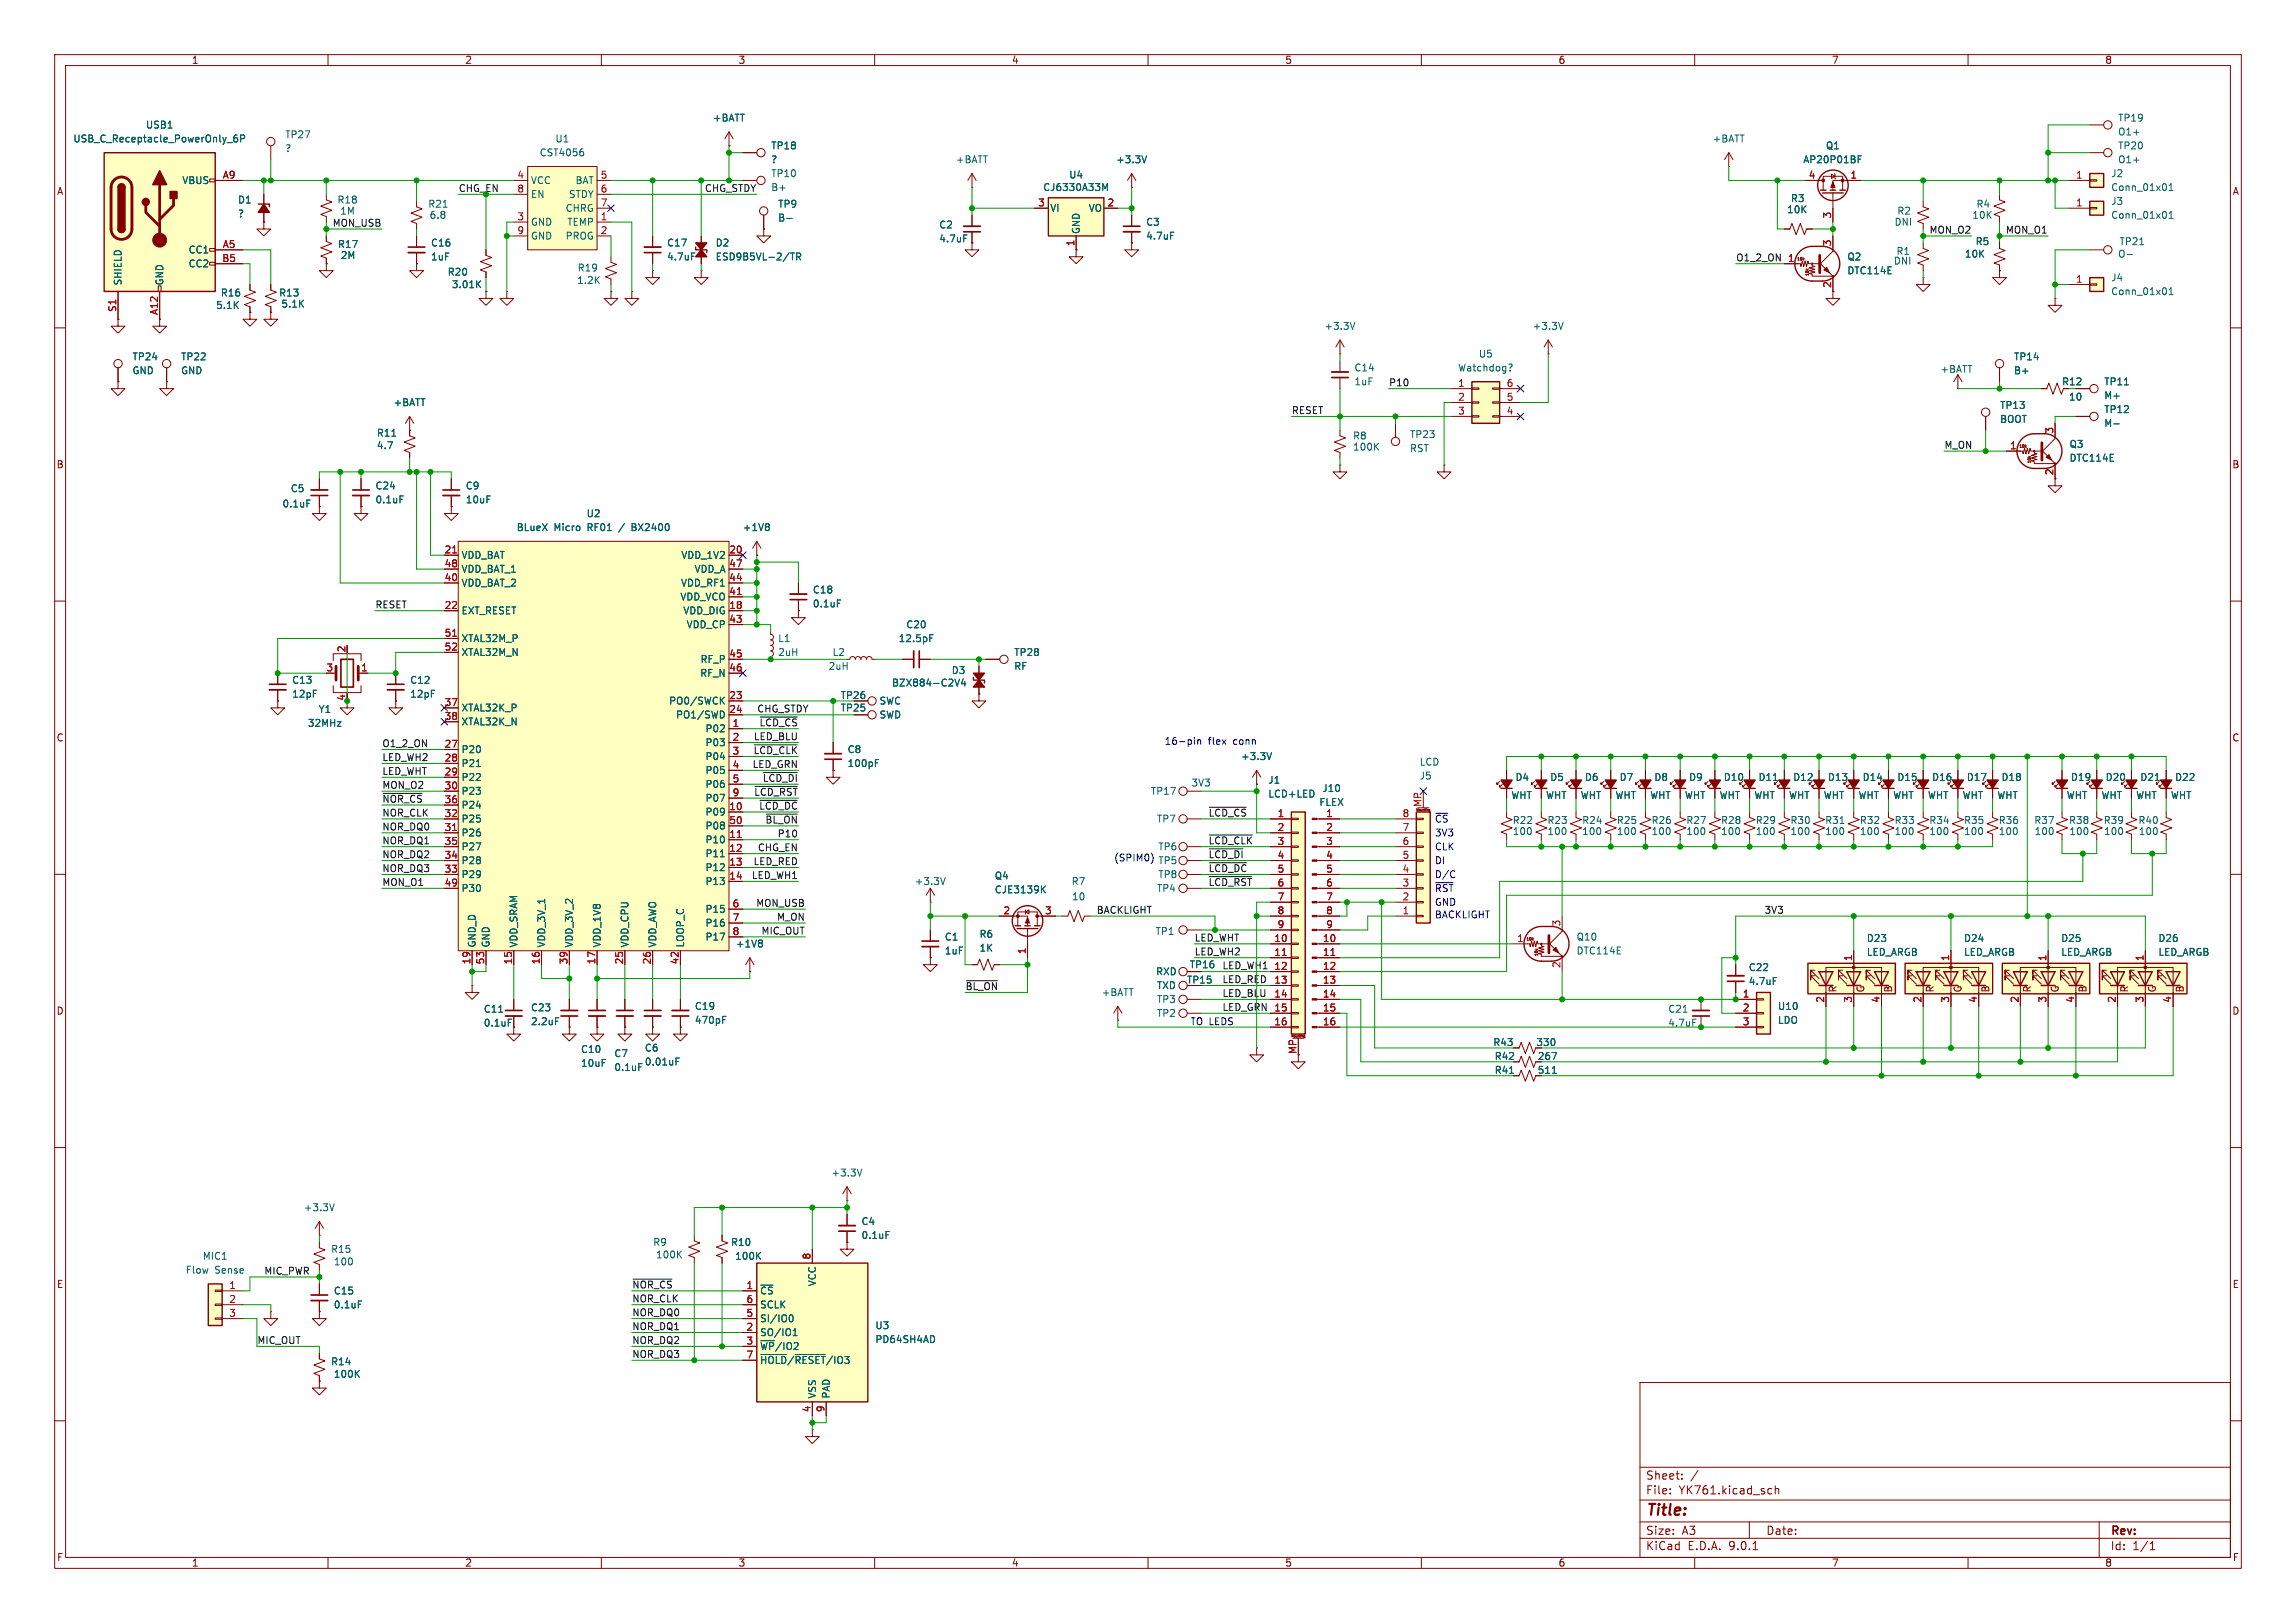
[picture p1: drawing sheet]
<svg xmlns="http://www.w3.org/2000/svg" width="420mm" height="297mm" viewBox="0 0 420 297" stroke-linecap="round" stroke-linejoin="round" font-family="sans-serif">
<defs><g id="words">
<text font-size="2.8" fill="#840000" x="301" y="277.9">Title:</text>
<g font-size="2.1" fill="#840000">
<text x="301" y="273.7">File:</text>
<text x="301" y="271">Sheet:</text>
<text x="307.1" y="273.7">YK761.kicad_sch</text>
<text x="301" y="281.1">Size:</text>
<text x="307.6" y="281.1">A3</text>
<text x="323" y="281.1">Date:</text>
<text x="386" y="281.3">Rev:</text>
<text x="301" y="283.9">KiCad</text>
<text x="308.7" y="283.9">E.D.A.</text>
<text x="316.3" y="283.9">9.0.1</text>
<text x="386" y="283.9">Id:</text>
<text x="390.1" y="283.9">1/1</text>
</g>
<g font-size="1.8" fill="#840000">
<text x="35" y="11.9">1</text>
<text x="85" y="11.9">2</text>
<text x="135" y="11.9">3</text>
<text x="185" y="11.9">4</text>
<text x="235" y="11.9">5</text>
<text x="285" y="11.9">6</text>
<text x="335" y="11.9">7</text>
<text x="385" y="11.9">8</text>
<text x="10.3" y="35.9">A</text>
<text x="408.3" y="35.9">A</text>
<text x="335" y="52.8" transform="rotate(-90 335 52.8)">2</text>
<text x="377.1" y="70.7">R12</text>
<text x="10.3" y="85.9">B</text>
<text x="375.7" y="87.1" transform="rotate(-90 375.7 87.1)">2</text>
<text x="408.2" y="85.9">B</text>
<text x="10.3" y="135.9">C</text>
<text x="408.2" y="135.9">C</text>
<text x="217.5" y="177.4">TP16</text>
<text x="10.3" y="185.9">D</text>
<text x="217" y="180.2">TP15</text>
<text x="336.1" y="181.7" transform="rotate(-90 336.1 181.7)">R</text>
<text x="341.2" y="181.7" transform="rotate(-90 341.2 181.7)">G</text>
<text x="346.3" y="181.7" transform="rotate(-90 346.3 181.7)">B</text>
<text x="353.9" y="181.7" transform="rotate(-90 353.9 181.7)">R</text>
<text x="359" y="181.7" transform="rotate(-90 359 181.7)">G</text>
<text x="364.1" y="181.7" transform="rotate(-90 364.1 181.7)">B</text>
<text x="371.7" y="181.7" transform="rotate(-90 371.7 181.7)">R</text>
<text x="376.8" y="181.7" transform="rotate(-90 376.8 181.7)">G</text>
<text x="381.9" y="181.7" transform="rotate(-90 381.9 181.7)">B</text>
<text x="389.5" y="181.7" transform="rotate(-90 389.5 181.7)">R</text>
<text x="394.6" y="181.7" transform="rotate(-90 394.6 181.7)">G</text>
<text x="399.6" y="181.7" transform="rotate(-90 399.6 181.7)">B</text>
<text x="408.2" y="185.9">D</text>
<text x="280.9" y="191.6">330</text>
<text x="281.2" y="196.7">511</text>
<text x="281.2" y="194.2">267</text>
<text x="10.3" y="235.9">E</text>
<text x="408.3" y="235.9">E</text>
<text x="10.3" y="285.9">F</text>
<text x="35" y="286.9">1</text>
<text x="85" y="286.9">2</text>
<text x="135" y="286.9">3</text>
<text x="185" y="286.9">4</text>
<text x="235" y="286.9">5</text>
<text x="285" y="286.9">6</text>
<text x="335" y="286.9">7</text>
<text x="385" y="286.9">8</text>
<text x="408.3" y="285.9">F</text>
</g>
<g font-size="1.8" fill="#006464">
<text x="26.6" y="23.7">USB1</text>
<text x="130.3" y="22.5">+BATT</text>
<text x="387.4" y="22.5">TP19</text>
<text x="13.3" y="26.3">USB_C_Receptacle_PowerOnly_6P</text>
<text x="52.1" y="25.5">TP27</text>
<text x="52.1" y="28">?</text>
<text x="98.6" y="28.8">CST4056</text>
<text x="101.5" y="26.3">U1</text>
<text x="141" y="27.5">TP18</text>
<text x="313.2" y="26.3">+BATT</text>
<text x="333.9" y="27.5">Q1</text>
<text x="387.4" y="25">O1+</text>
<text x="387.4" y="27.5">TP20</text>
<text x="33.3" y="33.9">VBUS</text>
<text x="97" y="33.9">VCC</text>
<text x="105.2" y="33.9">BAT</text>
<text x="141" y="32.6">TP10</text>
<text x="141" y="35.2">B+</text>
<text x="141" y="30.1">?</text>
<text x="174.8" y="30.1">+BATT</text>
<text x="190.7" y="35.2">CJ6330A33M</text>
<text x="195.5" y="32.9">U4</text>
<text x="204.1" y="30.1">+3.3V</text>
<text x="329.8" y="30.1">AP20P01BF</text>
<text x="386.1" y="32.6">J2</text>
<text x="386.1" y="35.2">Conn_01x01</text>
<text x="387.4" y="30.1">O1+</text>
<text x="43.4" y="37.4">D1</text>
<text x="43.4" y="40">?</text>
<text x="61.6" y="37.4">R18</text>
<text x="62.2" y="39.5">1M</text>
<text x="78.2" y="38.2">R21</text>
<text x="78.5" y="40.2">6.8</text>
<text x="97" y="36.4">EN</text>
<text x="97" y="41.5">GND</text>
<text x="103.4" y="39">CHRG</text>
<text x="103.7" y="41.5">TEMP</text>
<text x="104" y="36.4">STDY</text>
<text x="142.2" y="38.2">TP9</text>
<text x="142.2" y="40.7">B-</text>
<text x="192" y="39">VI</text>
<text x="199.1" y="39">VO</text>
<text x="209.6" y="41.5">C3</text>
<text x="326.8" y="39.2">10K</text>
<text x="327.5" y="37.2">R3</text>
<text x="346.5" y="41.5">DNI</text>
<text x="347" y="39.5">R2</text>
<text x="360.7" y="40.2">10K</text>
<text x="361.5" y="38.2">R4</text>
<text x="386.1" y="37.7">J3</text>
<text x="386.1" y="40.2">Conn_01x01</text>
<text x="34.4" y="46.6">CC1</text>
<text x="61.7" y="45.6">R17</text>
<text x="62.2" y="47.6">2M</text>
<text x="78.7" y="47.9">1uF</text>
<text x="78.7" y="45.3">C16</text>
<text x="97" y="44">GND</text>
<text x="103.4" y="44">PROG</text>
<text x="121.9" y="45.3">C17</text>
<text x="121.9" y="47.8">4.7uF</text>
<text x="130.8" y="45.3">D2</text>
<text x="130.8" y="47.9">ESD9B5VL-2/TR</text>
<text x="171.7" y="42">C2</text>
<text x="171.7" y="44.6">4.7uF</text>
<text x="197.7" y="42.9" transform="rotate(-90 197.7 42.9)">GND</text>
<text x="209.6" y="44">4.7uF</text>
<text x="337.8" y="47.9">Q2</text>
<text x="346.8" y="46.8">R1</text>
<text x="359.3" y="47.3">10K</text>
<text x="361.3" y="45.1">R5</text>
<text x="387.4" y="47.3">O-</text>
<text x="387.6" y="45.1">TP21</text>
<text x="22.5" y="52.3" transform="rotate(-90 22.5 52.3)">SHIELD</text>
<text x="30.1" y="52.3" transform="rotate(-90 30.1 52.3)">GND</text>
<text x="34.4" y="49.1">CC2</text>
<text x="81.8" y="50.6">R20</text>
<text x="82.6" y="52.9">3.01K</text>
<text x="105.5" y="52.2">1.2K</text>
<text x="105.6" y="49.9">R19</text>
<text x="337.8" y="50.4">DTC114E</text>
<text x="346.3" y="48.6">DNI</text>
<text x="386.1" y="51.7">J4</text>
<text x="39.4" y="56.7">5.1K</text>
<text x="40.3" y="54.5">R16</text>
<text x="51" y="54.5">R13</text>
<text x="51.4" y="56.5">5.1K</text>
<text x="386.1" y="54.2">Conn_01x01</text>
<text x="242.2" y="60.6">+3.3V</text>
<text x="270.4" y="65.6">U5</text>
<text x="280.3" y="60.6">+3.3V</text>
<text x="24.1" y="68.7">GND</text>
<text x="24.1" y="66.1">TP24</text>
<text x="33" y="68.7">GND</text>
<text x="33" y="66.1">TP22</text>
<text x="247.7" y="70.7">1uF</text>
<text x="247.7" y="68.2">C14</text>
<text x="266.6" y="68.2">Watchdog?</text>
<text x="354.9" y="68.4">+BATT</text>
<text x="368.3" y="66.1">TP14</text>
<text x="368.3" y="68.7">B+</text>
<text x="384.8" y="70.7">TP11</text>
<text x="71.9" y="74.5">+BATT</text>
<text x="365.8" y="75">TP13</text>
<text x="365.8" y="77.6">BOOT</text>
<text x="378.4" y="73.5">10</text>
<text x="384.8" y="73.3">M+</text>
<text x="384.8" y="75.8">TP12</text>
<text x="68.8" y="80.1">R11</text>
<text x="68.8" y="82.4">4.7</text>
<text x="247.4" y="80.6">R8</text>
<text x="247.4" y="82.7">100K</text>
<text x="257.8" y="82.9">RST</text>
<text x="257.8" y="80.4">TP23</text>
<text x="378.5" y="82.1">Q3</text>
<text x="384.8" y="78.3">M-</text>
<text x="68.6" y="89.8">C24</text>
<text x="85.1" y="89.8">C9</text>
<text x="378.5" y="84.7">DTC114E</text>
<text x="51.6" y="93.1">0.1uF</text>
<text x="53.1" y="90.3">C5</text>
<text x="68.6" y="92.3">0.1uF</text>
<text x="85.1" y="92.3">10uF</text>
<text x="107.2" y="94.8">U2</text>
<text x="94.4" y="97.4">BLueX</text>
<text x="101.3" y="97.4">Micro</text>
<text x="107.6" y="97.4">RF01</text>
<text x="113.5" y="97.4">/</text>
<text x="116" y="97.4">BX2400</text>
<text x="135.8" y="97.4">+1V8</text>
<text x="84.3" y="102.5">VDD_BAT</text>
<text x="84.3" y="105">VDD_BAT_1</text>
<text x="84.3" y="107.5">VDD_BAT_2</text>
<text x="124.5" y="107.5">VDD_RF1</text>
<text x="124.5" y="102.5">VDD_1V2</text>
<text x="127" y="105">VDD_A</text>
<text x="84.3" y="112.6">EXT_RESET</text>
<text x="124.4" y="110.1">VDD_VCO</text>
<text x="124.9" y="112.6">VDD_DIG</text>
<text x="148.6" y="108.8">C18</text>
<text x="148.6" y="111.3">0.1uF</text>
<text x="84.3" y="117.7">XTAL32M_P</text>
<text x="125.5" y="115.2">VDD_CP</text>
<text x="142.2" y="117.7">L1</text>
<text x="164.3" y="117.7">12.5pF</text>
<text x="165.7" y="115.2">C20</text>
<text x="53.3" y="125.3">C13</text>
<text x="74.9" y="125.3">C12</text>
<text x="84.3" y="120.2">XTAL32M_N</text>
<text x="128" y="124.1">RF_N</text>
<text x="128" y="121.5">RF_P</text>
<text x="142.2" y="120.2">2uH</text>
<text x="151.5" y="122.8">2uH</text>
<text x="152.2" y="120.2">L2</text>
<text x="163.1" y="125.8">BZX884-C2V4</text>
<text x="174" y="123.5">D3</text>
<text x="185.4" y="120.2">TP28</text>
<text x="185.4" y="122.8">RF</text>
<text x="53.3" y="127.9">12pF</text>
<text x="58.2" y="130.7">Y1</text>
<text x="74.9" y="127.9">12pF</text>
<text x="84.3" y="130.4">XTAL32K_P</text>
<text x="122.3" y="129.1">PO0/SWCK</text>
<text x="123.6" y="131.7">PO1/SWD</text>
<text x="153.7" y="130.4">TP25</text>
<text x="153.7" y="128.1">TP26</text>
<text x="160.8" y="131.7">SWD</text>
<text x="160.8" y="129.1">SWC</text>
<text x="56.2" y="133.2">32MHz</text>
<text x="84.3" y="132.9">XTAL32K_N</text>
<text x="128.9" y="134.2">P02</text>
<text x="128.9" y="136.8">P03</text>
<text x="84.3" y="138">P20</text>
<text x="84.3" y="140.6">P21</text>
<text x="84.3" y="143.1">P22</text>
<text x="128.9" y="139.3">P04</text>
<text x="128.9" y="141.8">P05</text>
<text x="154.9" y="138">C8</text>
<text x="154.9" y="140.6">100pF</text>
<text x="226.9" y="139.3">+3.3V</text>
<text x="231.9" y="143.6">J1</text>
<text x="259.6" y="142.8">J5</text>
<text x="259.6" y="140.3">LCD</text>
<text x="277.1" y="143.1">D4</text>
<text x="283.5" y="143.1">D5</text>
<text x="289.8" y="143.1">D6</text>
<text x="296.2" y="143.1">D7</text>
<text x="302.5" y="143.1">D8</text>
<text x="308.9" y="143.1">D9</text>
<text x="315.2" y="143.1">D10</text>
<text x="321.6" y="143.1">D11</text>
<text x="327.9" y="143.1">D12</text>
<text x="334.3" y="143.1">D13</text>
<text x="340.6" y="143.1">D14</text>
<text x="347" y="143.1">D15</text>
<text x="353.3" y="143.1">D16</text>
<text x="359.7" y="143.1">D17</text>
<text x="366" y="143.1">D18</text>
<text x="378.7" y="143.1">D19</text>
<text x="385.1" y="143.1">D20</text>
<text x="391.4" y="143.1">D21</text>
<text x="397.8" y="143.1">D22</text>
<text x="84.3" y="145.6">P23</text>
<text x="84.3" y="148.2">P24</text>
<text x="128.9" y="144.4">P06</text>
<text x="128.9" y="146.9">P07</text>
<text x="128.9" y="149.5">P09</text>
<text x="210.4" y="145.6">TP17</text>
<text x="217.9" y="144.1">3V3</text>
<text x="231.9" y="146.2">LCD+LED</text>
<text x="241.2" y="147.7">FLEX</text>
<text x="241.8" y="145.1">J10</text>
<text x="276.4" y="146.4">WHT</text>
<text x="282.7" y="146.4">WHT</text>
<text x="289.1" y="146.4">WHT</text>
<text x="295.4" y="146.4">WHT</text>
<text x="301.8" y="146.4">WHT</text>
<text x="308.1" y="146.4">WHT</text>
<text x="314.5" y="146.4">WHT</text>
<text x="320.8" y="146.4">WHT</text>
<text x="327.2" y="146.4">WHT</text>
<text x="333.5" y="146.4">WHT</text>
<text x="339.9" y="146.4">WHT</text>
<text x="346.2" y="146.4">WHT</text>
<text x="352.6" y="146.4">WHT</text>
<text x="358.9" y="146.4">WHT</text>
<text x="365.3" y="146.4">WHT</text>
<text x="378" y="146.4">WHT</text>
<text x="384.3" y="146.4">WHT</text>
<text x="390.7" y="146.4">WHT</text>
<text x="397" y="146.4">WHT</text>
<text x="84.3" y="150.7">P25</text>
<text x="84.3" y="153.3">P26</text>
<text x="84.3" y="155.8">P27</text>
<text x="128.9" y="152">P08</text>
<text x="128.9" y="154.5">P10</text>
<text x="211.5" y="150.7">TP7</text>
<text x="211.8" y="155.8">TP6</text>
<text x="276.6" y="153">100</text>
<text x="276.6" y="151">R22</text>
<text x="283" y="153">100</text>
<text x="283" y="151">R23</text>
<text x="289.3" y="153">100</text>
<text x="289.3" y="151">R24</text>
<text x="295.7" y="153">100</text>
<text x="295.7" y="151">R25</text>
<text x="302" y="153">100</text>
<text x="302" y="151">R26</text>
<text x="308.4" y="153">100</text>
<text x="308.4" y="151">R27</text>
<text x="314.7" y="153">100</text>
<text x="314.7" y="151">R28</text>
<text x="321.1" y="153">100</text>
<text x="321.1" y="151">R29</text>
<text x="327.4" y="153">100</text>
<text x="327.4" y="151">R30</text>
<text x="333.8" y="153">100</text>
<text x="333.8" y="151">R31</text>
<text x="340.1" y="153">100</text>
<text x="340.1" y="151">R32</text>
<text x="346.5" y="153">100</text>
<text x="346.5" y="151">R33</text>
<text x="352.8" y="153">100</text>
<text x="352.8" y="151">R34</text>
<text x="359.2" y="153">100</text>
<text x="359.2" y="151">R35</text>
<text x="365.5" y="153">100</text>
<text x="365.5" y="151">R36</text>
<text x="372" y="151">R37</text>
<text x="372.1" y="153">100</text>
<text x="378.4" y="151">R38</text>
<text x="378.4" y="153">100</text>
<text x="384.7" y="151">R39</text>
<text x="384.8" y="153">100</text>
<text x="391.1" y="151">R40</text>
<text x="391.1" y="153">100</text>
<text x="84.3" y="158.3">P28</text>
<text x="84.3" y="160.9">P29</text>
<text x="128.9" y="157.1">P11</text>
<text x="128.9" y="159.6">P12</text>
<text x="181.9" y="161.1">Q4</text>
<text x="211.8" y="158.3">TP5</text>
<text x="211.8" y="160.9">TP8</text>
<text x="84.3" y="163.4">P30</text>
<text x="128.9" y="162.2">P13</text>
<text x="128.9" y="167.2">P15</text>
<text x="167.2" y="162.2">+3.3V</text>
<text x="181.9" y="163.7">CJE3139K</text>
<text x="195.9" y="162.2">R7</text>
<text x="196" y="164.9">10</text>
<text x="211.5" y="163.4">TP4</text>
<text x="87.2" y="173.5" transform="rotate(-90 87.2 173.5)">GND_D</text>
<text x="89.8" y="173.5" transform="rotate(-90 89.8 173.5)">GND</text>
<text x="94.8" y="173.5" transform="rotate(-90 94.8 173.5)">VDD_SRAM</text>
<text x="99.9" y="173.5" transform="rotate(-90 99.9 173.5)">VDD_3V_1</text>
<text x="105" y="173.5" transform="rotate(-90 105 173.5)">VDD_3V_2</text>
<text x="110.1" y="173.5" transform="rotate(-90 110.1 173.5)">VDD_1V8</text>
<text x="115.2" y="173.5" transform="rotate(-90 115.2 173.5)">VDD_CPU</text>
<text x="120.2" y="173.5" transform="rotate(-90 120.2 173.5)">VDD_AWO</text>
<text x="125.3" y="173.5" transform="rotate(-90 125.3 173.5)">LOOP_C</text>
<text x="128.9" y="169.8">P16</text>
<text x="128.9" y="172.3">P17</text>
<text x="134.5" y="173.6">+1V8</text>
<text x="172.7" y="172.3">C1</text>
<text x="179.1" y="171.8">R6</text>
<text x="211.3" y="171.3">TP1</text>
<text x="288.3" y="172.3">Q10</text>
<text x="341.4" y="172.6">D23</text>
<text x="359.2" y="172.6">D24</text>
<text x="376.9" y="172.6">D25</text>
<text x="394.7" y="172.6">D26</text>
<text x="172.7" y="174.9">1uF</text>
<text x="179.1" y="174.3">1K</text>
<text x="211.4" y="178.7">RXD</text>
<text x="288.3" y="174.9">DTC114E</text>
<text x="319.8" y="177.9">C22</text>
<text x="341.4" y="175.1">LED_ARGB</text>
<text x="359.2" y="175.1">LED_ARGB</text>
<text x="376.9" y="175.1">LED_ARGB</text>
<text x="394.7" y="175.1">LED_ARGB</text>
<text x="88.4" y="185.5">C11</text>
<text x="97" y="185.3">C23</text>
<text x="127" y="185">C19</text>
<text x="201.4" y="182.5">+BATT</text>
<text x="211.5" y="181.2">TXD</text>
<text x="211.5" y="183.7">TP3</text>
<text x="305.1" y="185.5">C21</text>
<text x="319.8" y="180.4">4.7uF</text>
<text x="325.1" y="185">U10</text>
<text x="88.4" y="188.1">0.1uF</text>
<text x="97" y="187.8">2.2uF</text>
<text x="127" y="187.5">470pF</text>
<text x="211.5" y="186.3">TP2</text>
<text x="273.1" y="191.6">R43</text>
<text x="305.1" y="188.1">4.7uF</text>
<text x="325.1" y="187.6">LDO</text>
<text x="106.2" y="192.9">C10</text>
<text x="106.2" y="195.4">10uF</text>
<text x="112.3" y="193.6">C7</text>
<text x="112.3" y="196.2">0.1uF</text>
<text x="117.9" y="192.6">C6</text>
<text x="117.9" y="195.2">0.01uF</text>
<text x="273.3" y="196.7">R41</text>
<text x="273.3" y="194.2">R42</text>
<text x="152" y="215.5">+3.3V</text>
<text x="55.5" y="221.8">+3.3V</text>
<text x="157.5" y="224.4">C4</text>
<text x="157.5" y="226.9">0.1uF</text>
<text x="33.9" y="233.3">Flow</text>
<text x="37" y="230.7">MIC1</text>
<text x="39.3" y="233.3">Sense</text>
<text x="60.5" y="229.5">R15</text>
<text x="61" y="231.7">100</text>
<text x="119.4" y="228.2">R9</text>
<text x="119.9" y="230.5">100K</text>
<text x="133.6" y="228.2">R10</text>
<text x="134.4" y="230.7">100K</text>
<text x="61" y="237.1">C15</text>
<text x="61" y="239.6">0.1uF</text>
<text x="138.9" y="237.1">~{CS}</text>
<text x="138.9" y="239.6">SCLK</text>
<text x="149.5" y="235.5" transform="rotate(-90 149.5 235.5)">VCC</text>
<text x="138.9" y="242.2">SI/IO0</text>
<text x="138.9" y="244.7">SO/IO1</text>
<text x="160" y="246">PD64SH4AD</text>
<text x="160" y="243.4">U3</text>
<text x="60.5" y="250">R14</text>
<text x="138.9" y="247.2">~{WP}/IO2</text>
<text x="138.9" y="249.8">~{HOLD}/~{RESET}/IO3</text>
<text x="61" y="252.3">100K</text>
<text x="149.5" y="256" transform="rotate(-90 149.5 256)">VSS</text>
<text x="152" y="256" transform="rotate(-90 152 256)">PAD</text>
</g>
<g font-size="1.8" fill="#a90000">
<text x="40.7" y="32.8">A9</text>
<text x="94.5" y="32.8">4</text>
<text x="94.5" y="35.3">8</text>
<text x="109.8" y="32.8">5</text>
<text x="109.8" y="35.3">6</text>
<text x="330.8" y="32.8">4</text>
<text x="338.4" y="32.8">1</text>
<text x="379.7" y="32.8">1</text>
<text x="94.5" y="40.4">3</text>
<text x="109.8" y="37.8">7</text>
<text x="109.8" y="40.4">1</text>
<text x="189.8" y="37.8">3</text>
<text x="202.5" y="37.8">2</text>
<text x="335" y="40.1" transform="rotate(-90 335 40.1)">3</text>
<text x="379.7" y="37.8">1</text>
<text x="40.7" y="45.5">A5</text>
<text x="94.5" y="42.9">9</text>
<text x="109.8" y="42.9">2</text>
<text x="196.6" y="45.2" transform="rotate(-90 196.6 45.2)">1</text>
<text x="335" y="45.2" transform="rotate(-90 335 45.2)">3</text>
<text x="40.6" y="48">B5</text>
<text x="327" y="48">1</text>
<text x="379.7" y="51.8">1</text>
<text x="21.3" y="57.2" transform="rotate(-90 21.3 57.2)">S1</text>
<text x="29" y="57.7" transform="rotate(-90 29 57.7)">A12</text>
<text x="266.6" y="70.9">1</text>
<text x="275.5" y="70.9">6</text>
<text x="266.6" y="73.4">2</text>
<text x="266.6" y="75.9">3</text>
<text x="275.5" y="73.4">5</text>
<text x="275.5" y="75.9">4</text>
<text x="367.6" y="82.3">1</text>
<text x="375.7" y="79.4" transform="rotate(-90 375.7 79.4)">3</text>
<text x="81.2" y="101.3">21</text>
<text x="133.3" y="101.3">20</text>
<text x="81.2" y="103.9">48</text>
<text x="81.2" y="106.4">40</text>
<text x="133.3" y="103.9">47</text>
<text x="133.3" y="106.4">44</text>
<text x="81.2" y="111.5">22</text>
<text x="133.3" y="109">41</text>
<text x="133.3" y="111.5">18</text>
<text x="63.2" y="119.5" transform="rotate(-90 63.2 119.5)">2</text>
<text x="81.2" y="116.6">51</text>
<text x="81.2" y="119.1">52</text>
<text x="133.3" y="114">43</text>
<text x="59.6" y="122.9">3</text>
<text x="66" y="122.9">1</text>
<text x="133.3" y="120.4">45</text>
<text x="133.3" y="122.9">46</text>
<text x="63.2" y="128.3" transform="rotate(-90 63.2 128.3)">4</text>
<text x="81.2" y="129.3">37</text>
<text x="81.2" y="131.8">38</text>
<text x="133.3" y="128">23</text>
<text x="133.3" y="130.6">24</text>
<text x="81.2" y="136.9">27</text>
<text x="133.9" y="133.1">1</text>
<text x="133.9" y="135.6">2</text>
<text x="81.2" y="139.4">28</text>
<text x="81.2" y="142">29</text>
<text x="133.9" y="138.2">3</text>
<text x="133.9" y="140.7">4</text>
<text x="133.9" y="143.3">5</text>
<text x="81.2" y="144.5">30</text>
<text x="81.2" y="147.1">36</text>
<text x="81.2" y="149.6">32</text>
<text x="133.3" y="148.3">10</text>
<text x="133.9" y="145.8">9</text>
<text x="233.6" y="149.6">1</text>
<text x="242.5" y="149.6">1</text>
<text x="256.5" y="149.6">8</text>
<text x="260.1" y="147.8" transform="rotate(-90 260.1 147.8)">MP</text>
<text x="81.2" y="152.1">31</text>
<text x="81.2" y="154.7">35</text>
<text x="133.3" y="150.9">50</text>
<text x="133.3" y="153.4">11</text>
<text x="133.3" y="156">12</text>
<text x="233.6" y="152.1">2</text>
<text x="233.6" y="154.7">3</text>
<text x="242.5" y="152.1">2</text>
<text x="242.5" y="154.7">3</text>
<text x="256.5" y="154.7">6</text>
<text x="256.5" y="152.1">7</text>
<text x="81.2" y="157.2">34</text>
<text x="81.2" y="159.8">33</text>
<text x="133.3" y="158.5">13</text>
<text x="133.3" y="161">14</text>
<text x="233.6" y="157.2">4</text>
<text x="233.6" y="159.8">5</text>
<text x="242.5" y="157.2">4</text>
<text x="242.5" y="159.8">5</text>
<text x="256.5" y="159.8">4</text>
<text x="256.5" y="157.2">5</text>
<text x="81.2" y="162.3">49</text>
<text x="133.9" y="166.1">6</text>
<text x="183.4" y="167.4">2</text>
<text x="191.1" y="167.4">3</text>
<text x="233.6" y="162.3">6</text>
<text x="233.6" y="164.8">7</text>
<text x="233.6" y="167.4">8</text>
<text x="242.5" y="162.3">6</text>
<text x="242.5" y="164.8">7</text>
<text x="242.5" y="167.4">8</text>
<text x="256.5" y="167.4">1</text>
<text x="256.5" y="164.8">2</text>
<text x="256.5" y="162.3">3</text>
<text x="133.9" y="168.7">7</text>
<text x="133.9" y="171.2">8</text>
<text x="233" y="172.5">10</text>
<text x="233.6" y="169.9">9</text>
<text x="241.9" y="172.5">10</text>
<text x="242.5" y="169.9">9</text>
<text x="277.4" y="172.5">1</text>
<text x="285.5" y="169.6" transform="rotate(-90 285.5 169.6)">3</text>
<text x="86.1" y="176.6" transform="rotate(-90 86.1 176.6)">19</text>
<text x="88.6" y="176.6" transform="rotate(-90 88.6 176.6)">53</text>
<text x="93.7" y="176.6" transform="rotate(-90 93.7 176.6)">15</text>
<text x="98.8" y="176.6" transform="rotate(-90 98.8 176.6)">16</text>
<text x="103.9" y="176.6" transform="rotate(-90 103.9 176.6)">39</text>
<text x="109" y="176.6" transform="rotate(-90 109 176.6)">17</text>
<text x="114" y="176.6" transform="rotate(-90 114 176.6)">25</text>
<text x="119.1" y="176.6" transform="rotate(-90 119.1 176.6)">26</text>
<text x="124.2" y="176.6" transform="rotate(-90 124.2 176.6)">42</text>
<text x="187.7" y="174.7" transform="rotate(-90 187.7 174.7)">1</text>
<text x="233" y="175">11</text>
<text x="233" y="177.5">12</text>
<text x="241.9" y="175">11</text>
<text x="241.9" y="177.5">12</text>
<text x="285.5" y="177.2" transform="rotate(-90 285.5 177.2)">2</text>
<text x="338.8" y="176" transform="rotate(-90 338.8 176)">1</text>
<text x="356.6" y="176" transform="rotate(-90 356.6 176)">1</text>
<text x="374.4" y="176" transform="rotate(-90 374.4 176)">1</text>
<text x="392.2" y="176" transform="rotate(-90 392.2 176)">1</text>
<text x="233" y="180.1">13</text>
<text x="233" y="182.6">14</text>
<text x="233" y="185.2">15</text>
<text x="241.9" y="180.1">13</text>
<text x="241.9" y="182.6">14</text>
<text x="241.9" y="185.2">15</text>
<text x="318.7" y="182.6">1</text>
<text x="318.7" y="185.2">2</text>
<text x="333.8" y="183.6" transform="rotate(-90 333.8 183.6)">2</text>
<text x="338.8" y="183.6" transform="rotate(-90 338.8 183.6)">3</text>
<text x="343.9" y="183.6" transform="rotate(-90 343.9 183.6)">4</text>
<text x="351.5" y="183.6" transform="rotate(-90 351.5 183.6)">2</text>
<text x="356.6" y="183.6" transform="rotate(-90 356.6 183.6)">3</text>
<text x="361.7" y="183.6" transform="rotate(-90 361.7 183.6)">4</text>
<text x="369.3" y="183.6" transform="rotate(-90 369.3 183.6)">2</text>
<text x="374.4" y="183.6" transform="rotate(-90 374.4 183.6)">3</text>
<text x="379.5" y="183.6" transform="rotate(-90 379.5 183.6)">4</text>
<text x="387.1" y="183.6" transform="rotate(-90 387.1 183.6)">2</text>
<text x="392.2" y="183.6" transform="rotate(-90 392.2 183.6)">3</text>
<text x="397.3" y="183.6" transform="rotate(-90 397.3 183.6)">4</text>
<text x="233" y="187.7">16</text>
<text x="241.9" y="187.7">16</text>
<text x="318.7" y="187.7">3</text>
<text x="237.2" y="193" transform="rotate(-90 237.2 193)">MP</text>
<text x="148.3" y="230.6" transform="rotate(-90 148.3 230.6)">8</text>
<text x="41.8" y="236">1</text>
<text x="41.8" y="238.5">2</text>
<text x="136.5" y="236">1</text>
<text x="136.5" y="238.5">6</text>
<text x="41.8" y="241">3</text>
<text x="136.5" y="241">5</text>
<text x="136.5" y="243.6">2</text>
<text x="136.5" y="246.1">3</text>
<text x="136.5" y="248.7">7</text>
<text x="148.3" y="258.5" transform="rotate(-90 148.3 258.5)">4</text>
<text x="150.9" y="258.5" transform="rotate(-90 150.9 258.5)">9</text>
</g>
<text font-size="1.8" fill="#009600" x="83.8" y="35.2">CHG_EN</text>
<g font-size="1.8" fill="#0f0f0f">
<text x="128.9" y="35.2">CHG_STDY</text>
<text x="60.8" y="41.6">MON_USB</text>
<text x="317.5" y="47.9">O1_2_ON</text>
<text x="352.9" y="42.8">MON_O2</text>
<text x="366.8" y="42.8">MON_O1</text>
<text x="254" y="70.8">P10</text>
<text x="236.2" y="75.9">RESET</text>
<text x="355.6" y="82.2">M_ON</text>
<text x="68.6" y="111.4">RESET</text>
<text x="138.4" y="130.5">CHG_STDY</text>
<text x="69.8" y="136.8">O1_2_ON</text>
<text x="137.8" y="135.5">LED_BLU</text>
<text x="138.8" y="133">~{LCD_CS}</text>
<text x="69.8" y="141.9">LED_WHT</text>
<text x="69.8" y="139.4">LED_WH2</text>
<text x="137.6" y="140.6">LED_GRN</text>
<text x="137.7" y="138.1">~{LCD_CLK}</text>
<text x="139.4" y="143.2">~{LCD_DI}</text>
<text x="69.8" y="147">~{NOR_CS}</text>
<text x="69.8" y="149.5">NOR_CLK</text>
<text x="69.8" y="144.4">MON_O2</text>
<text x="137.9" y="145.7">~{LCD_RST}</text>
<text x="138.8" y="148.2">~{LCD_DC}</text>
<text x="221" y="149.5">~{LCD_CS}</text>
<text x="69.8" y="154.6">NOR_DQ1</text>
<text x="69.8" y="152.1">NOR_DQ0</text>
<text x="138.5" y="155.9">CHG_EN</text>
<text x="139.9" y="150.8">~{BL_ON}</text>
<text x="142.2" y="153.3">P10</text>
<text x="221" y="154.6">~{LCD_CLK}</text>
<text x="69.8" y="157.1">NOR_DQ2</text>
<text x="69.8" y="159.7">NOR_DQ3</text>
<text x="137.4" y="160.9">LED_WH1</text>
<text x="137.7" y="158.4">LED_RED</text>
<text x="221" y="157.1">~{LCD_DI}</text>
<text x="221" y="159.7">~{LCD_DC}</text>
<text x="69.8" y="162.2">MON_O1</text>
<text x="138.2" y="166">MON_USB</text>
<text x="200.5" y="167.3">BACKLIGHT</text>
<text x="221" y="162.2">~{LCD_RST}</text>
<text x="322.7" y="167.3">3V3</text>
<text x="139.2" y="171.1">MIC_OUT</text>
<text x="142" y="168.6">M_ON</text>
<text x="218.4" y="172.4">LED_WHT</text>
<text x="218.4" y="174.9">LED_WH2</text>
<text x="223.5" y="177.5">LED_WH1</text>
<text x="223.5" y="180">LED_RED</text>
<text x="176.5" y="181.3">~{BL_ON}</text>
<text x="223.5" y="182.5">LED_BLU</text>
<text x="223.5" y="185.1">LED_GRN 15</text>
<text x="48.3" y="233.3">MIC_PWR</text>
<text x="115.6" y="235.9">~{NOR_CS}</text>
<text x="115.6" y="238.4">NOR_CLK</text>
<text x="115.6" y="241">NOR_DQ0</text>
<text x="115.6" y="243.5">NOR_DQ1</text>
<text x="47" y="246">MIC_OUT</text>
<text x="115.6" y="248.6">NOR_DQ3</text>
<text x="115.6" y="246">NOR_DQ2</text>
</g>
<g font-size="1.8" fill="#0000c2">
<text x="213" y="136.5">16-pin</text>
<text x="221" y="136.5">flex</text>
<text x="225.7" y="136.5">conn</text>
<text x="262.4" y="150.7">~{CS}</text>
<text x="262.4" y="153.3">3V3</text>
<text x="262.4" y="155.8">CLK</text>
<text x="203.7" y="157.8">(SPIM0)</text>
<text x="262.4" y="158.3">DI</text>
<text x="262.4" y="160.9">D/C</text>
<text x="262.4" y="166">GND</text>
<text x="262.4" y="163.4">~{RST}</text>
<text x="262.4" y="168.3">BACKLIGHT</text>
<text x="217.7" y="187.8">TO LEDS</text>
</g>
<g font-size=".7" fill="#840000">
<text x="328.6" y="47.9">10k</text>
<text x="331.1" y="50.7" transform="rotate(-90 331.1 50.7)">10k</text>
<text x="369.2" y="82.1">10k</text>
<text x="371.7" y="84.9" transform="rotate(-90 371.7 84.9)">10k</text>
<text x="279" y="172.3">10k</text>
<text x="281.5" y="175.1" transform="rotate(-90 281.5 175.1)">10k</text>
</g>
<g font-size=".5" fill="#840000">
<text x="258.9" y="148.6">Mounting</text>
<text x="236" y="190">Mounting</text>
</g>
</g></defs>
<g fill="none" stroke="#840000" stroke-width=".18">
<path d="M10 10h400v277h-400zM12 12h396v273h-396zM60 10v2M110 10v2M160 10v2M210 10v2M260 10v2M310 10v2M360 10v2M10 60h2M408 60h2M10 110h2"/>
<path d="M408 110h2M10 160h2M377.2 148.6v1l1 .4-2 .7 2 .8-2 .8 1 .4v1M408 160h2M10 210h2M408 210h2M300 253h108v32h-108zM10 260h2M148.6 261.6v1.3h1.3l-1.3 1.3-1.3-1.3h1.3M148.6 261.6h.1M300 278.5h108M300 274.5h108"/>
<path d="M300 268.5h108M305.5 273.2v.2M305.5 272.5v.1M307.7 270.5v.2M307.7 269.8v.1M310.6 269.1l-1.3 1.9M320 278.5v3M323.7 272.4l.4 .1M324.1 273.3l-.4 .1M324.7 272.5l.2-.1 .4 .1 .1 .9M324.7 271.9v1.5M384 278.5v6.5"/>
<path d="M408 260h2M60 285v2M110 285v2M160 285v2M210 285v2M260 285v2M300 281.5h108M310 285v2M320.7 283.6h.8M360 285v2M393.3 283.6h.9M393.3 282.5l.4-.4v1.5"/>
</g>
<path d="M138.4 231.1h20.3v25.4h-20.3z" fill="#ffffc2"/>
<path d="M319 144.3h2.1M331.7 144.3h2.1M138.4 231.1h20.3v25.4h-20.3z" fill="none" stroke="#840000" stroke-width=".25"/>
<g fill="none" stroke="#840000" stroke-width=".18">
<path d="M335.3 53.3v1.3h1.2l-1.2 1.3-1.3-1.3h1.3M382.3 45.7h2.5M138.4 99.1l-.7 1.2M138.4 99.1l.8 1.2M138.4 99.1v2.5M138.4 101.6h.1M165.1 120.7h2M168.1 120.7h2.1M319.3 143.5l-.5 .5v-.2v.2h.2M320 141v5.1M332 143.5l-.5 .5v-.2v.2h.2M332.7 141v5.1"/>
<path d="M177.8 176.5h1l.4-1 .8 2 .7-2 .8 2 .4-1h1M194.3 167.6h1l.4-1 .8 2.1 .7-2.1 .8 2.1 .4-1.1h1M276.9 196.9h1l.4-1.1 .7 2.1 .8-2.1 .7 2.1 .4-1M135.9 236.2h2.5M135.9 238.8h2.5M148.6 228.6v2.5M154.9 227.3v1.3h1.3l-1.3 1.3-1.2-1.3h1.2M154.9 227.3h.1M154.9 222.2v2.1M154.9 225.3v2M135.9 241.3h2.5M135.9 243.8h2.5"/>
<path d="M135.9 246.4h2.5M135.9 248.9h2.5M148.6 256.5v2.6M151.1 256.5v2.6"/>
<circle cx="385.6" cy="45.7" r=".76"/>
</g>
<g fill="none" stroke="#006464" stroke-width=".18">
<path d="M389.1 46.6h1M391.4 44.8h.7M140.5 95.8l.2 .3-.2 .3 .2 .2v.3l-.2 .2M170.1 116.8h.4M170.1 116.1h.6M324.4 142.8h.7M276.1 196.4h.8M284 196.4h.7M162.1 225.4h.6M139.2 247.9h4.7M144.5 240.7l.2-.1a.68 .68 0 0 1 .4 .6 .68 .68 0 0 1-.4 .7l-.2-.1M145.1 244.4h.7"/>
<path d="M145.1 243.5l.3-.4v1.3M145.5 247.9h5.4M170.8 244.6l.2 .4-.2 .5"/>
</g>
<path d="M168.1 119.1v3.1M153.4 225.3h3.1" fill="none" stroke="#840000" stroke-width=".3"/>
<path d="M167.1 119.1v3.1M153.4 224.3h3.1" fill="none" stroke="#840000" stroke-width=".33"/>
<g fill="#840000" stroke="#840000" stroke-width=".25">
<path d="M319 142.7h2.1l-1.1 1.6z"/>
<path d="M331.7 142.7h2.1l-1.1 1.6z"/>
</g>
<path d="M382.3 50.8h2.5v2.5h-2.5z" fill="#ffffc2"/>
<path d="M382.3 50.8h2.5v2.5h-2.5zM325.4 144.3h2" fill="none" stroke="#840000" stroke-width=".25"/>
<path d="M378.5 52.1h3.8M382.3 51.9h1.2v.3h-1.2zM325.1 143l-.5 .5v-.2v.2h.3M325.6 143.5l-.5 .5v-.2v.2h.3M326.4 141v5.1M317.5 176.5v2.1M317.5 179.6v2M154.9 219.7h.1M154.9 217.2l-.7 1.2M154.9 217.2l.8 1.2M154.9 217.2v2.5" fill="none" stroke="#840000" stroke-width=".18"/>
<path d="M396.8 53.9h.7M396.8 53l.3-.4v1.3M324.4 178.9h.6M157.7 213.9l-.5 1.3" fill="none" stroke="#006464" stroke-width=".18"/>
<path d="M325.4 142.7h2l-1 1.6z" fill="#840000" stroke="#840000" stroke-width=".25"/>
<path d="M316 179.6h3" fill="none" stroke="#840000" stroke-width=".3"/>
<path d="M316 178.6h3" fill="none" stroke="#840000" stroke-width=".33"/>
<path d="M321.3 181.6h2.5v7.6h-2.5z" fill="#ffffc2"/>
<path d="M321.3 181.6h2.5v7.6h-2.5z" fill="none" stroke="#840000" stroke-width=".25"/>
<g fill="none" stroke="#840000" stroke-width=".18">
<path d="M365.8 35.6v1l1 .4-2.1 .7 2.1 .8-2.1 .7 1.1 .4v1M382.3 22.9h2.5M382.3 27.9h2.5M365.8 49.5v1.3h1.2l-1.2 1.3-1.3-1.3h1.3M365.8 49.5h.1M365.8 44.5v1l1 .3-2.1 .8 2.1 .8-2.1 .7 1.1 .4v1M375.9 54.6v1.3h1.3l-1.3 1.3-1.3-1.3h1.3M375.9 54.6h.1M365.8 67.3v2.6M332.7 148.6v1l1.1 .4-2.1 .7 2.1 .8-2.1 .8 1 .4v1M339.1 148.6v1l1 .4-2 .7 2 .8-2 .8 1 .4v1M86.4 180.3v1.3h1.2l-1.2 1.3-1.3-1.3h1.3"/>
<path d="M86.4 180.3h.1M317.5 182.9h3.8M317.5 185.4h3.8M317.5 188h3.8M321.3 182.8h1.3v.2h-1.3zM321.3 185.3h1.3v.2h-1.3zM321.3 187.8h1.3v.3h-1.3z"/>
<circle cx="385.6" cy="22.9" r=".76"/>
<circle cx="385.6" cy="27.9" r=".76"/>
<circle cx="365.8" cy="66.5" r=".76"/>
</g>
<path d="M336.6 150.7h.7" fill="none" stroke="#006464" stroke-width=".18"/>
<path d="M382.3 31.8h2.5v2.5h-2.5z" fill="#ffffc2"/>
<path d="M382.3 31.8h2.5v2.5h-2.5z" fill="none" stroke="#840000" stroke-width=".25"/>
<path d="M378.5 33h3.8M382.3 32.9h1.2v.2h-1.2z" fill="none" stroke="#840000" stroke-width=".18"/>
<path d="M396.8 34.9h.7M396.8 34l.3-.4v1.3" fill="none" stroke="#006464" stroke-width=".18"/>
<path d="M382.3 36.8h2.5v2.6h-2.5z" fill="#ffffc2"/>
<path d="M382.3 36.8h2.5v2.6h-2.5z" fill="none" stroke="#840000" stroke-width=".25"/>
<g fill="none" stroke="#840000" stroke-width=".18">
<path d="M378.5 38.1h3.8M382.3 38h1.2v.2h-1.2zM245.1 78.7v1.1l1 .3-2 .8 2 .8-2 .7 1 .4v1M245.1 66v2.1M245.1 69.1v2M255.3 77.5v2.5M283.2 64.8h.1M283.2 62.2l-.8 1.3M283.2 62.2l.8 1.3M283.2 62.2v2.6M358.1 71.1h.1M358.1 68.6l-.7 1.3"/>
<path d="M358.1 68.6l.8 1.3M358.1 68.6v2.5M363.2 76.2v2.5M245.1 85.1v1.3h1.3l-1.3 1.2-1.3-1.2h1.3M245.1 85.1h.1M264.2 85.1v1.3h1.2l-1.2 1.2-1.3-1.2h1.3M264.2 85.1h.1M229.9 143.5h.1M229.9 141l-.8 1.2M229.9 141l.7 1.2M229.9 141v2.5M320 148.6v1l1.1 .4-2.1 .7 2.1 .8-2.1 .8 1 .4v1"/>
<path d="M326.4 148.6v1l1 .4-2 .7 2 .8-2 .8 1 .4v1M311.1 182.9v2M311.1 185.9v2.1"/>
<circle cx="363.2" cy="75.4" r=".76"/>
<circle cx="255.3" cy="80.8" r=".76"/>
</g>
<path d="M396.8 39.9h.7M396.8 39l.3-.3v1.2M285.9 59l-.4 1.3M251.6 81.6l.6 .8M252.2 81.1l-.8 .7M232.6 137.7l-.4 1.3M307.9 185.2h.7M309.6 186.5h.6" fill="none" stroke="#006464" stroke-width=".18"/>
<path d="M243.6 69.1h3M309.6 185.9h3.1" fill="none" stroke="#840000" stroke-width=".3"/>
<path d="M243.6 68.1h3M309.6 184.9h3.1" fill="none" stroke="#840000" stroke-width=".33"/>
<path d="M269.2 69.9h5.1v7.6h-5.1z" fill="#ffffc2"/>
<path d="M269.2 69.9h5.1v7.6h-5.1z" fill="none" stroke="#840000" stroke-width=".25"/>
<g fill="none" stroke="#840000" stroke-width=".18">
<path d="M207 39.4v2M207 44.5v1.2h1.3l-1.3 1.3-1.3-1.3h1.3M207 44.5h.1M207 42.4v2.1M245.1 64.8h.1M245.1 62.2l-.8 1.3M245.1 62.2l.8 1.3M245.1 62.2v2.6M265.4 71.1h3.8M265.4 73.7h3.8M265.4 76.2h3.8M269.2 71h1.3v.2h-1.3z"/>
<path d="M269.2 73.5h1.3v.3h-1.3zM269.2 76.1h1.3v.2h-1.3zM273 71h1.3v.2h-1.3zM273 73.5h1.3v.3h-1.3zM273 76.1h1.3v.2h-1.3zM274.3 71.1h3.8M274.3 73.7h3.8M274.3 76.2h3.8M373.4 71.1h1l.4-1 .7 2 .8-2 .8 2 .3-1M379.7 71.1h2.6M379.7 76.2h2.6M137.2 177.8h.1"/>
<path d="M137.2 175.3l-.8 1.2M137.2 175.3l.7 1.2M137.2 175.3v2.5"/>
<circle cx="383" cy="71.1" r=".76"/>
<circle cx="383" cy="76.2" r=".76"/>
</g>
<path d="M214.1 42.5h.6M247.8 59l-.4 1.3M276 66.7l.4-.1 .2 .2-.4 .6M276.2 67.8v.1M386.7 77.6h.9M388.6 70.4h.7M139.2 172l.3 .3-.3 .3 .3 .2v.3l-.3 .2" fill="none" stroke="#006464" stroke-width=".18"/>
<path d="M205.5 41.4h3" fill="none" stroke="#840000" stroke-width=".3"/>
<path d="M205.5 42.4h3" fill="none" stroke="#840000" stroke-width=".33"/>
<path d="M259.1 148.6h2.5v20.3h-2.5z" fill="#ffffc2"/>
<path d="M369.9 80.3a3.2 3.2 0 0 1 2.2-.9h1.9a3.2 3.2 0 0 1 3.2 3.2 3.2 3.2 0 0 1-3.2 3.1h-1.9a3.2 3.2 0 0 1-2.9-1.9 3.2 3.2 0 0 1 .7-3.5zM259.1 148.6h2.5v20.3h-2.5zM280.9 144.3h2.1" fill="none" stroke="#840000" stroke-width=".25"/>
<g fill="none" stroke="#840000" stroke-width=".18">
<path d="M375.9 77.5v2.8l-2.5 2.5M367 82.6h3l.1 .5 .2-1.1 .3 1.1 .2-1.1 .3 1.1 .2-1.1 .2 .6h1.9M369.6 81.5v.4M370 81.4h.2M370.5 81.4v.5M370.5 81.7l.2 .2M370.7 81.5l-.2 .2M370.9 83.7h.5M371 84v.1M371.1 83.5l.2 .2M371.4 84.5l-.4 .1M371.4 83.5l-.1 .1"/>
<path d="M373.4 82.3l2.5 2.5h-3.8v-.3l-.5-.2 1-.2-1-.3 1-.2-1-.3 1-.2-.5-.2v-.3M375.9 85.1v3.8h1.3l-1.3 1.3-1.3-1.3h1.3M50.8 128.3v1.2h1.3l-1.3 1.3-1.3-1.3h1.3M50.8 128.3h.1M61 120.9v-1.3h5v1.3M61 125.5v1.2h5v-1.2M61 123.2h.5M63.5 128.3v1.2h1.3l-1.3 1.3-1.3-1.3h1.3M63.5 126.7v.3M66 123.2h1.3M255.3 157.5h3.8M255.3 154.9h3.8"/>
<path d="M255.3 152.4h3.8M255.3 149.9h3.8M259.1 159.9h1.2v.2h-1.2zM259.1 157.4h1.2v.2h-1.2zM259.1 154.8h1.2v.3h-1.2zM259.1 152.3h1.2v.2h-1.2zM259.1 149.7h1.2v.3h-1.2zM259.2 148.4v-.4l.1 .3 .1-.3v.4M259.3 147.8h2.1M260.3 144.8v3M260.6 148v.3M260.8 148h.1"/>
<path d="M261.4 148.3v-.1l.1-.1v.4M261.4 148.5h.1M261.4 148.3v.1M261.4 148.4h.1M261.5 148.5h.1M275.6 148.6v1l1 .4-2 .7 2 .8-2 .8 1 .4v1M280.7 143l-.5 .5v-.2v.2h.2M281.2 143.5l-.5 .5v-.2v.2h.2M281.9 148.6v1l1.1 .4-2.1 .7 2.1 .8-2.1 .8 1 .4v1M281.9 141v5.1M255.3 167.6h3.8M255.3 165.1h3.8"/>
<path d="M255.3 162.6h3.8M255.3 160h3.8M259.1 167.5h1.2v.3h-1.2zM259.1 165h1.2v.2h-1.2zM259.1 162.4h1.2v.3h-1.2zM276.9 191.8h1l.4-1 .7 2 .8-2 .7 2 .4-1M276.9 194.3h1l.4-1 .7 2 .8-2 .7 2 .4-1"/>
<circle cx="372.1" cy="82.6" r=".13"/>
<circle cx="375.9" cy="84.8" r=".13"/>
</g>
<path d="M373.5 81v3.2z" fill="#840000" stroke="#840000" stroke-width=".51"/>
<path d="M374.3 83.7l.5-.5 .5 1z" fill="#840000" stroke="#840000" stroke-width=".18"/>
<path d="M283.9 192.6h.8l-.5 1.3" fill="none" stroke="#006464" stroke-width=".18"/>
<path d="M280.9 142.7h2.1l-1.1 1.6z" fill="#840000" stroke="#840000" stroke-width=".25"/>
<path d="M61.5 121.9v2.6M65.5 121.9v2.6" fill="none" stroke="#840000" stroke-width=".51"/>
<path d="M62.4 120.7h2.2v5h-2.2z" fill="none" stroke="#840000" stroke-width=".3"/>
<path d="M366.3 176.3h16v5.6h-16z" fill="#ffffc2"/>
<path d="M366.3 176.3h16v5.6h-16zM368.3 177.8h2.5l-1.2 2.5zM373.4 177.8h2.5l-1.3 2.5zM378.5 177.8h2.5l-1.3 2.5zM368.3 180.3h2.5M373.4 180.3h2.5M378.5 180.3h2.5" fill="none" stroke="#840000" stroke-width=".25"/>
<g fill="none" stroke="#840000" stroke-width=".18">
<path d="M50.8 123.2v2M50.8 126.2v2.1M72.4 128.3v1.2h1.3l-1.3 1.3-1.3-1.3h1.3M72.4 128.3h.1M72.4 123.2v2M72.4 126.2v2.1M217.2 154.9h2.5M217.2 149.9h2.5M217.2 144.8h2.5M217.2 157.5h2.5M217.2 170.2h2.5M217.2 162.6h2.5"/>
<path d="M217.2 160h2.5M367.5 178.6h-.7v.7v-.7l1.5 1.5M367.5 177.5h-.7v.8v-.8l1.5 1.6M368.3 177.8h.1M368.3 177.8h2.5zM372.6 178.6h-.7v.7v-.7l1.5 1.5M372.6 177.5h-.7v.8v-.8l1.5 1.6M373.4 177.8h.1M373.4 177.8h2.5zM374.6 174v10.2M377.7 178.6h-.8v.7v-.7l1.6 1.5M377.7 177.5h-.8v.8v-.8l1.6 1.6"/>
<path d="M204.5 186.7h.1M204.5 184.2l-.8 1.2M204.5 184.2l.7 1.2M204.5 184.2v2.5M217.2 185.4h2.5M217.2 182.9h2.5M368.3 180.3h2.5M369.6 184.2v-7.2h10.1v7.2M373.4 180.3h2.5M127 226.1v1l1 .4-2 .7 2 .8-2 .7 1 .4v1"/>
<circle cx="216.4" cy="157.5" r=".76"/>
<circle cx="216.4" cy="154.9" r=".76"/>
<circle cx="216.4" cy="149.9" r=".76"/>
<circle cx="216.4" cy="144.8" r=".76"/>
<circle cx="216.4" cy="170.2" r=".76"/>
<circle cx="216.4" cy="160" r=".76"/>
<circle cx="216.4" cy="162.6" r=".76"/>
<circle cx="216.4" cy="180.3" r=".76"/>
<circle cx="216.4" cy="185.4" r=".76"/>
<circle cx="216.4" cy="182.9" r=".76"/>
</g>
<circle cx="374.6" cy="177" r=".25" fill="#840000" stroke="#840000" stroke-width=".18"/>
<path d="M49.3 125.2h3M70.9 125.2h3" fill="none" stroke="#840000" stroke-width=".3"/>
<path d="M49.3 126.2h3M70.9 126.2h3" fill="none" stroke="#840000" stroke-width=".33"/>
<path d="M124.1 229.5l.6 .7M124.7 228.9l-.8 .8" fill="none" stroke="#006464" stroke-width=".18"/>
<path d="M384 176.3h16v5.6h-16z" fill="#ffffc2"/>
<path d="M384 176.3h16v5.6h-16zM386.1 177.8h2.5l-1.3 2.5zM391.2 177.8h2.5l-1.3 2.5zM396.2 177.8h2.6l-1.3 2.5zM386.1 180.3h2.5M391.2 180.3h2.5M396.2 180.3h2.6" fill="none" stroke="#840000" stroke-width=".25"/>
<g fill="none" stroke="#840000" stroke-width=".18">
<path d="M385.3 178.6h-.7v.7v-.7l1.5 1.5M385.3 177.5h-.7v.8v-.8l1.5 1.6M386.1 177.8h.1M386.1 177.8h2.5zM390.4 178.6h-.8v.7v-.7l1.6 1.5M390.4 177.5h-.8v.8v-.8l1.6 1.6M391.2 177.8h.1M391.2 177.8h2.5zM392.4 174v10.2M395.5 178.6h-.8v.7v-.7l1.5 1.5M395.5 177.5h-.8v.8v-.8l1.5 1.6M229.9 191.8v1.2h1.2l-1.2 1.3-1.3-1.3h1.3"/>
<path d="M229.9 191.8h.1M237.5 193v1.3h1.3l-1.3 1.3-1.3-1.3h1.3M386.1 180.3h2.5M387.3 184.2v-7.2h10.2v7.2M391.2 180.3h2.5"/>
<circle cx="216.4" cy="177.8" r=".76"/>
</g>
<circle cx="392.4" cy="177" r=".25" fill="#840000" stroke="#840000" stroke-width=".18"/>
<path d="M236.2 148.6h2.6v40.6h-2.6z" fill="#ffffc2"/>
<path d="M236.2 148.6h2.6v40.6h-2.6z" fill="none" stroke="#840000" stroke-width=".25"/>
<g fill="none" stroke="#840000" stroke-width=".18">
<path d="M232.4 149.9h3.8M232.4 152.4h3.8M232.4 154.9h3.8M232.4 157.5h3.8M236.2 149.7h1.3v.3h-1.3zM236.2 152.3h1.3v.2h-1.3zM236.2 154.8h1.3v.3h-1.3zM236.2 157.4h1.3v.2h-1.3zM236.2 159.9h1.3v.2h-1.3zM232.4 160h3.8M232.4 162.6h3.8M232.4 165.1h3.8"/>
<path d="M232.4 167.6h3.8M232.4 170.2h3.8M232.4 172.7h3.8M232.4 175.3h3.8M232.4 177.8h3.8M236.2 162.4h1.3v.3h-1.3zM236.2 165h1.3v.2h-1.3zM236.2 167.5h1.3v.3h-1.3zM236.2 170.1h1.3v.2h-1.3zM236.2 172.6h1.3v.2h-1.3zM236.2 175.1h1.3v.3h-1.3zM236.2 177.7h1.3v.2h-1.3z"/>
<path d="M232.4 180.3h3.8M232.4 182.9h3.8M232.4 185.4h3.8M232.4 188h3.8M236.2 180.2h1.3v.3h-1.3zM236.2 182.8h1.3v.2h-1.3zM236.2 185.3h1.3v.2h-1.3zM236.2 187.8h1.3v.3h-1.3zM236.3 189.8v-.4l.1 .3 .2-.3v.4M236.5 190h2M237.5 190v3M237.8 189.4v.3"/>
<path d="M238 189.4h.1M238.5 189.6v.1l.2 .1M238.5 189.5v.1M238.5 189.5h.2M238.7 189.5v.3l-.2 .1"/>
</g>
<path d="M234.6 174.8h.7" fill="none" stroke="#a90000" stroke-width=".18"/>
<path d="M348.5 176.3h16v5.6h-16z" fill="#ffffc2"/>
<g fill="none" stroke="#840000" stroke-width=".25">
<path d="M333 34.8h1M333.4 35.3h3.8M334.8 34.8h1M336.5 34.8h1.1M329.2 46a3.2 3.2 0 0 1 2.3-.9h1.9a3.2 3.2 0 0 1 3.1 3.2 3.2 3.2 0 0 1-3.1 3.1h-1.9a3.2 3.2 0 0 1-3-1.9 3.2 3.2 0 0 1 .7-3.5zM274.6 144.3h2M287.3 144.3h2M293.6 144.3h2.1M300 144.3h2M306.3 144.3h2.1M312.7 144.3h2M344.4 144.3h2.1"/>
<path d="M357.1 144.3h2.1M363.5 144.3h2M376.2 144.3h2M382.5 144.3h2.1M388.9 144.3h2M395.2 144.3h2.1M185.7 169.4h1M186.1 169.9h3.8M187.5 169.4h1M189.2 169.4h1M348.5 176.3h16v5.6h-16zM350.5 177.8h2.6l-1.3 2.5z"/>
<path d="M355.6 177.8h2.5l-1.2 2.5zM360.7 177.8h2.5l-1.3 2.5zM350.5 180.3h2.6M355.6 180.3h2.5M360.7 180.3h2.5"/>
<circle cx="335.3" cy="33.9" r="2.79"/>
<circle cx="188" cy="168.5" r="2.79"/>
</g>
<g fill="none" stroke="#840000" stroke-width=".18">
<path d="M76.2 36.8v1l1 .4-2 .8 2 .8-2 .7 1 .4v1M133.3 26.7h.1M133.3 24.1l-.7 1.3M133.3 24.1l.8 1.3M133.3 24.1v2.6M135.9 33h2.5M135.9 27.9h2.5M316.2 30.5h.1M316.2 27.9l-.7 1.3M316.2 27.9l.8 1.3M316.2 27.9v2.6M330.2 33h3.3"/>
<path d="M333.5 34.8v-2.5h3.6v2.5M335 31.9l.7 .4-.7 .3zM335.3 35.3v5.3M335.5 31.8l.2 .1v.7l.1 .2M340.4 33h-5.1v1.8M351.8 36.8v1l1 .4-2 .8 2 .8-2 .7 1 .4v1M76.2 48.3v1.2h1.3l-1.3 1.3-1.3-1.3h1.3M76.2 48.3h.1M76.2 43.2v2M76.2 46.2v2.1M88.9 53.3v1.3h1.3l-1.3 1.3-1.3-1.3h1.3M88.9 53.3h.1"/>
<path d="M88.9 45.7v1l1 .4-2 .8 2 .7-2 .8 1 .4v1M92.7 53.3v1.3h1.3l-1.3 1.3-1.3-1.3h1.3M92.7 53.3h.1M111.8 53.3v1.3h1.2l-1.2 1.3-1.3-1.3h1.3M111.8 53.3h.1M111.8 47v1l1 .4-2.1 .7 2.1 .8-2.1 .8 1.1 .4v1M115.6 53.3v1.3h1.2l-1.2 1.3-1.3-1.3h1.3M115.6 53.3h.1M139.7 41.9v1.3h1.3l-1.3 1.3-1.3-1.3h1.3M139.7 41.9h.1M326.4 48.3h2.9l.1 .5 .3-1 .2 1 .3-1 .3 1 .2-1 .1 .5h1.9M326.4 41.9h1l.4-1 .7 2 .8-2 .8 2 .4-1h1"/>
<path d="M328.9 47.2l.1 .4M329.4 47.1h.1M329.8 47.1v.5M329.9 47.4l.1 .2M330 47.3l-.2 .2M330.3 49.4h.5M330.3 49.7v.1M330.5 49.2l.2 .2M330.8 50.2l-.4 .1M330.8 49.2l-.2 .1M332.7 48l2.6 2.5h-3.8v-.3l-.5-.2 1-.2-1-.3 1-.2-1-.3 1-.2-.5-.2v-.3M335.3 43.2v2.8l-2.6 2.5"/>
<path d="M335.3 50.8v2.5M351.8 50.8v1.3h1.3l-1.3 1.2-1.3-1.2h1.3M351.8 50.8h.1M351.8 44.5v1l1 .3-2 .8 2 .8-2 .7 1 .4v1M141 115.6v.5l.3 .1 .2 .4-.2 .4-.3 .1 .3 .1 .1 .2v.5l-.4 .2 .3 .2 .2 .3-.2 .4-.3 .1 .3 .2 .2 .3-.2 .4-.3 .1v.6M152.4 135.9v2M152.4 138.9v2.1M154.9 120.7h.5l.2-.4 .4-.2 .3 .2 .2 .4 .1-.4 .4-.2 .3 .2 .2 .4 .1-.4 .4-.2 .3 .2 .2 .4 .1-.4 .4-.2 .4 .2 .1 .4h.5M156.2 130.8h2.5M156.2 128.3h2.5M152.4 141v1.2h1.3l-1.3 1.3-1.3-1.3h1.3M152.4 141h.1"/>
<path d="M274.3 143l-.5 .5v-.2v.2h.3M274.8 143.5l-.5 .5v-.2v.2h.3M275.6 141v5.1M287 143l-.5 .5v-.2v.2h.3M287.5 143.5l-.5 .5v-.2v.2h.3M288.3 148.6v1l1 .4-2 .7 2 .8-2 .8 1 .4v1M288.3 141v5.1M293.4 143l-.5 .5v-.2v.2h.2M293.9 143.5l-.5 .5v-.2v.2h.2M294.6 148.6v1l1.1 .4-2.1 .7 2.1 .8-2.1 .8 1 .4v1M294.6 141v5.1M299.7 143l-.5 .5v-.2v.2h.3"/>
<path d="M300.2 143.5l-.5 .5v-.2v.2h.3M301 148.6v1l1 .4-2 .7 2 .8-2 .8 1 .4v1M301 141v5.1M306.1 143l-.5 .5v-.2v.2h.2M306.6 143.5l-.5 .5v-.2v.2h.2M307.3 148.6v1l1.1 .4-2.1 .7 2.1 .8-2.1 .8 1 .4v1M307.3 141v5.1M312.4 143l-.5 .5v-.2v.2h.3M312.9 143.5l-.5 .5v-.2v.2h.3M313.7 148.6v1l1 .4-2 .7 2 .8-2 .8 1 .4v1M313.7 141v5.1M344.7 143.5l-.5 .5v-.2v.2h.2"/>
<path d="M345.4 148.6v1l1.1 .4-2.1 .7 2.1 .8-2.1 .8 1 .4v1M345.4 141v5.1M357.4 143.5l-.5 .5v-.2v.2h.2M358.1 148.6v1l1.1 .4-2.1 .7 2.1 .8-2.1 .8 1 .4v1M358.1 141v5.1M363.7 143.5l-.5 .5v-.2v.2h.3M364.5 148.6v1l1 .4-2 .7 2 .8-2 .8 1 .4v1M364.5 141v5.1M375.9 143l-.5 .5v-.2v.2h.3M376.4 143.5l-.5 .5v-.2v.2h.3M377.2 141v5.1M382.8 143.5l-.5 .5v-.2v.2h.2"/>
<path d="M383.5 148.6v1l1.1 .4-2.1 .7 2.1 .8-2.1 .8 1 .4v1M383.5 141v5.1M389.1 143.5l-.5 .5v-.2v.2h.3M389.9 148.6v1l1 .4-2 .7 2 .8-2 .8 1 .4v1M389.9 141v5.1M395 143l-.5 .5v-.2v.2h.2M395.5 143.5l-.5 .5v-.2v.2h.2M396.2 148.6v1l1.1 .4-2.1 .7 2.1 .8-2.1 .8 1 .4v1M396.2 141v5.1M170.2 165.1h.1M170.2 162.6l-.8 1.2M170.2 162.6l.7 1.2"/>
<path d="M170.2 162.6v2.5M170.2 170.2v2M170.2 173.2v2.1M182.9 167.6h5.1v1.8M186.2 169.4v-2.5h3.5v2.5M187.6 166.9l.6-.4v.8zM187.6 166.5v.8M188 169.9v5.4M189.7 167.6h3.3M349.8 178.6h-.8v.7v-.7l1.5 1.5M349.8 177.5h-.8v.8v-.8l1.5 1.6M350.5 177.8h.1"/>
<path d="M350.5 177.8h2.6zM354.8 178.6h-.7v.7v-.7l1.5 1.5M354.8 177.5h-.7v.8v-.8l1.5 1.6M355.6 177.8h.1M355.6 177.8h2.5zM356.9 174v10.2M359.9 178.6h-.7v.7v-.7l1.5 1.5M359.9 177.5h-.7v.8v-.8l1.5 1.6M94 188v1.2h1.2l-1.2 1.3-1.3-1.3h1.3M94 188h.1M94 182.9v2M94 185.9v2.1"/>
<path d="M104.1 188v1.2h1.3l-1.3 1.3-1.2-1.3h1.2M104.1 188h.1M104.1 182.9v2M104.1 185.9v2.1M109.2 188v1.2h1.3l-1.3 1.3-1.3-1.3h1.3M109.2 188h.1M109.2 182.9v2M109.2 185.9v2.1M114.3 188v1.2h1.3l-1.3 1.3-1.3-1.3h1.3M114.3 188h.1M114.3 182.9v2M114.3 185.9v2.1"/>
<path d="M119.4 188v1.2h1.2l-1.2 1.3-1.3-1.3h1.3M119.4 188h.1M119.4 182.9v2M119.4 185.9v2.1M124.5 188v1.2h1.2l-1.2 1.3-1.3-1.3h1.3M124.5 188h.1M124.5 182.9v2M124.5 185.9v2.1M350.5 180.3h2.6M351.8 184.2v-7.2h10.1v7.2M355.6 180.3h2.5"/>
<circle cx="139.2" cy="33" r=".76"/>
<circle cx="139.2" cy="27.9" r=".76"/>
<circle cx="331.5" cy="48.3" r=".13"/>
<circle cx="335.3" cy="50.5" r=".13"/>
<circle cx="159.5" cy="128.3" r=".76"/>
<circle cx="159.5" cy="130.8" r=".76"/>
</g>
<g fill="#840000" stroke="#840000" stroke-width=".18">
<path d="M333.6 49.4l.5-.5 .5 1z"/>
<path d="M335.3 33.3l.4 1h-.8z"/>
<path d="M188 167.9l.3 1h-.7z"/>
<circle cx="356.9" cy="177" r=".25"/>
<circle cx="333.5" cy="33" r=".25"/>
<circle cx="337.1" cy="33" r=".25"/>
<circle cx="189.7" cy="167.6" r=".25"/>
<circle cx="186.2" cy="167.6" r=".25"/>
</g>
<g fill="#840000" stroke="#840000" stroke-width=".25">
<path d="M382.5 142.7h2.1l-1.1 1.6z"/>
<path d="M293.6 142.7h2.1l-1.1 1.6z"/>
<path d="M274.6 142.7h2l-1 1.6z"/>
<path d="M376.2 142.7h2l-1 1.6z"/>
<path d="M287.3 142.7h2l-1 1.6z"/>
<path d="M300 142.7h2l-1 1.6z"/>
<path d="M388.9 142.7h2l-1 1.6z"/>
<path d="M395.2 142.7h2.1l-1.1 1.6z"/>
<path d="M357.1 142.7h2.1l-1.1 1.6z"/>
<path d="M363.5 142.7h2l-1 1.6z"/>
<path d="M312.7 142.7h2l-1 1.6z"/>
<path d="M306.3 142.7h2.1l-1.1 1.6z"/>
<path d="M344.4 142.7h2.1l-1.1 1.6z"/>
</g>
<path d="M74.7 45.2h3M150.9 138.9h3M168.7 172.2h3M92.5 184.9h3M102.6 185.9h3.1M107.7 184.9h3M112.8 184.9h3M117.9 184.9h3M122.9 185.9h3.1" fill="none" stroke="#840000" stroke-width=".3"/>
<path d="M74.7 46.2h3M150.9 137.9h3M168.7 173.2h3M92.5 185.9h3M102.6 184.9h3.1M107.7 185.9h3M112.8 185.9h3M117.9 185.9h3M122.9 184.9h3.1" fill="none" stroke="#840000" stroke-width=".33"/>
<g fill="none" stroke="#006464" stroke-width=".18">
<path d="M81.1 37.9h.7M339.9 29.1h.4M339.9 28.5h.6M87.4 51.9l.5 .7M87.9 51.4l-.7 .7M160.1 139.6h.5M160.1 139h.6M394.2 142.8h.8M172.9 160.6l-.4 1.3M190.7 162.7l.5 .7M191.2 162.1l-.7 .7M91.2 185.2h.8"/>
<path d="M93 186.5h.6M101.6 186.3h.6M116.9 194.6h.6M123.7 194.2h.4M123.7 193.6h.6M132.2 186.6h.4M132.2 186h.6"/>
</g>
<path d="M332.9 46.7v3.2z" fill="#840000" stroke="#840000" stroke-width=".51"/>
<path d="M96.5 30.5h12.7v15.2h-12.7z" fill="#ffffc2"/>
<g fill="none" stroke="#840000" stroke-width=".18">
<path d="M94 33h2.5M94 35.6h2.5M96.5 30.5h12.7v15.2h-12.7zM109.2 33h2.6M109.2 35.6h2.6M109.2 38.1h2.6M139.7 39.4v2.5M94 40.6h2.5M94 43.2h2.5M109.2 40.6h2.6M109.2 43.2h2.6M119.4 49.5v1.3h1.2l-1.2 1.3-1.3-1.3h1.3"/>
<path d="M119.4 49.5h.1M119.4 43.2v2M119.4 46.2v2.1M128.3 49.5v1.3h1.2l-1.2 1.3-1.3-1.3h1.3M128.3 49.5h.1M128.3 43.2v5.1M179.1 127v1.3h1.2l-1.2 1.2-1.3-1.2h1.3M179.1 127h.1M179.1 121.9v5.1M180.3 120.7h2.6M338.3 143.5l-.5 .5v-.2v.2h.3M339.1 141v5.1"/>
<path d="M351 143.5l-.5 .5v-.2v.2h.3M351.8 148.6v1l1 .4-2 .7 2 .8-2 .8 1 .4v1M351.8 141v5.1"/>
<circle cx="139.7" cy="38.6" r=".76"/>
<circle cx="183.6" cy="120.6" r=".76"/>
</g>
<path d="M106.4 27.2h.2M106.5 27.7l.3 .3v.3l-.3 .2M143.9 40h1M126.5 46.3h.6M144.6 46.3h.7M145 46.3v1.3M145.7 47l.6-.1 .2-.2-.1-.3-.7-.1v1.3M146 47l.5 .6M174.7 124.3l.4 1.2 .4-1.2M176.2 124.2l-.3 .9h.8M176.5 124.7v.8" fill="none" stroke="#006464" stroke-width=".18"/>
<path d="M127.3 45.2v.5h2v.5M178.1 124v.5h2v.5M338.1 144.3h2M350.8 144.3h2" fill="none" stroke="#840000" stroke-width=".25"/>
<g fill="#840000" stroke="#840000" stroke-width=".25">
<path d="M178.1 123.2h2l-1 1.3z"/>
<path d="M179.1 124.5l1 1.2h-2z"/>
<path d="M350.8 142.7h2l-1 1.6z"/>
<path d="M128.3 45.7l1 1.3h-2z"/>
<path d="M127.3 44.5h2l-1 1.2z"/>
<path d="M338.1 142.7h2l-1 1.6z"/>
</g>
<path d="M117.9 46.2h3" fill="none" stroke="#840000" stroke-width=".3"/>
<path d="M117.9 45.2h3" fill="none" stroke="#840000" stroke-width=".33"/>
<path d="M191.8 36.2h10.1v7h-10.1z" fill="#ffffc2"/>
<path d="M191.8 36.2h10.1v7h-10.1z" fill="none" stroke="#840000" stroke-width=".25"/>
<g fill="none" stroke="#840000" stroke-width=".18">
<path d="M177.8 34.3h.1M177.8 31.8l-.8 1.2M177.8 31.8l.8 1.2M177.8 31.8v2.5M189.2 38.1h2.6M201.9 38.1h2.6M207 34.3h.1M207 31.8l-.8 1.2M207 31.8l.8 1.2M207 31.8v2.5M196.8 45.7v1.3h1.3l-1.3 1.3-1.2-1.3h1.2M196.8 45.7h.1"/>
<path d="M196.8 43.2v2.5"/>
</g>
<path d="M201.7 33.6l.4 .9 .5-.9v1.3M209.7 28.5l-.4 1.3" fill="none" stroke="#006464" stroke-width=".18"/>
<path d="M330.7 176.3h16v5.6h-16z" fill="#ffffc2"/>
<path d="M330.7 176.3h16v5.6h-16zM332.7 177.8h2.6l-1.3 2.5zM337.8 177.8h2.6l-1.3 2.5zM342.9 177.8h2.5l-1.2 2.5zM332.7 180.3h2.6M337.8 180.3h2.6M342.9 180.3h2.5" fill="none" stroke="#840000" stroke-width=".25"/>
<g fill="none" stroke="#840000" stroke-width=".18">
<path d="M49.5 26.7v2.5M177.8 39.4v2M59.7 48.3v1.2h1.3l-1.3 1.3-1.3-1.3h1.3M59.7 48.3h.1M59.7 43.2v1l1 .4-2 .7 2 .8-2 .8 1 .3v1.1M177.8 44.5v1.2h1.3l-1.3 1.3-1.3-1.3h1.3M177.8 44.5h.1M177.8 42.4v2.1M74.9 78.7h.1M74.9 76.2v3.6l1 .3-2 .8 2 .8-2 .7 1 .4v1M74.9 76.2l-.7 1.3M74.9 76.2l.8 1.3"/>
<path d="M58.4 92.7v1.3h1.3l-1.3 1.3-1.3-1.3h1.3M58.4 92.7h.1M58.4 87.6v2.1M58.4 90.7v2M66 92.7v1.3h1.3l-1.3 1.3-1.2-1.3h1.2M66 92.7h.1M66 87.6v2.1M66 90.7v2M332 178.6h-.8v.7v-.7l1.5 1.5M332 177.5h-.8v.8v-.8l1.5 1.6M332.7 177.8h.1M332.7 177.8h2.6z"/>
<path d="M337.1 178.6h-.8v.7v-.7l1.5 1.5M337.1 177.5h-.8v.8v-.8l1.5 1.6M337.8 177.8h.1M337.8 177.8h2.6zM339.1 174v10.2M342.1 178.6h-.7v.7v-.7l1.5 1.5M342.1 177.5h-.7v.8v-.8l1.5 1.6M332.7 180.3h2.6M334 184.2v-7.2h10.2v7.2M337.8 180.3h2.6M58.4 226.1h.1M58.4 227.3v1l1 .4-2 .8 2 .8-2 .7 1 .4v1"/>
<path d="M58.4 223.5l-.7 1.3M58.4 223.5l.8 1.3M58.4 223.5v2.6M58.4 234.9v2.1M58.4 238v2M49.5 240v1.3h1.3l-1.3 1.3-1.2-1.3h1.2M49.5 240h.1M58.4 240v1.3h1.3l-1.3 1.3-1.3-1.3h1.3M58.4 240h.1"/>
<circle cx="49.5" cy="25.9" r=".76"/>
</g>
<circle cx="339.1" cy="177" r=".25" fill="#840000" stroke="#840000" stroke-width=".18"/>
<path d="M176.3 42.4h3M56.9 90.7h3M64.5 89.7h3.1M56.9 237h3" fill="none" stroke="#840000" stroke-width=".3"/>
<path d="M176.3 41.4h3M56.9 89.7h3M64.5 90.7h3.1M56.9 238h3" fill="none" stroke="#840000" stroke-width=".33"/>
<path d="M176.3 43h.6M71.7 79.8h.7M56.1 91.5h.7M73.2 90.8h.6M61.1 220.3l-.4 1.3M65.5 238.1h.7" fill="none" stroke="#006464" stroke-width=".18"/>
<path d="M38.1 234.9h2.5v7.7h-2.5z" fill="#ffffc2"/>
<path d="M47.2 37.3h2.1v.5M38.1 234.9h2.5v7.7h-2.5z" fill="none" stroke="#840000" stroke-width=".25"/>
<g fill="none" stroke="#840000" stroke-width=".18">
<path d="M48.3 35.6v5M59.7 35.6v1l1 .4-2 .7 2 .8-2 .7 1 .4v1M48.3 40.6v1.3h1.2l-1.2 1.3-1.3-1.3h1.3M48.3 40.6h.1M39.4 236.1h1.2v.2h-1.2zM39.4 238.6h1.2v.3h-1.2zM40.6 236.2h3.8M40.6 238.8h3.8M39.4 241.2h1.2v.2h-1.2zM40.6 241.3h3.8M58.4 247.6v1.1l1 .3-2 .8 2 .8-2 .7 1 .4v1M58.4 252.7v1.3h1.3l-1.3 1.3-1.3-1.3h1.3"/>
<path d="M58.4 252.7h.1"/>
</g>
<path d="M48.3 37.3l1 1.6h-2.1z" fill="#840000" stroke="#840000" stroke-width=".25"/>
<path d="M65.2 251.3l.5 .7M65.7 250.8l-.7 .7" fill="none" stroke="#006464" stroke-width=".18"/>
<path d="M19 27.9h20.4v25.4h-20.4z" fill="#ffffc2"/>
<g fill="none" stroke="#840000" stroke-width=".18">
<path d="M38.4 32.8h1v.5h-1zM39.4 33h5M21.6 58.4v1.3h1.3l-1.3 1.3-1.3-1.3h1.3M21.6 58.4h.1M21.6 53.3v5.1M29 52.3h.5v1h-.5zM29.2 58.4v1.3h1.3l-1.3 1.3-1.3-1.3h1.3M29.2 58.4h.1M29.2 53.3v5.1M38.4 45.5h1v.5h-1zM38.4 48h1v.5h-1zM39.4 45.7h5"/>
<path d="M39.4 48.3h5M45.7 52.1v1l1 .4-2 .7 2 .8-2 .8 1 .3v1.1M45.7 57.2v1.2h1.3l-1.3 1.3-1.3-1.3h1.3M45.7 57.2h.1M49.5 52.1v1l1 .4-2 .7 2 .8-2 .8 1 .3v1.1M49.5 57.2v1.2h1.3l-1.3 1.3-1.2-1.3h1.2M49.5 57.2h.1M21.6 69.9v1.2h1.3l-1.3 1.3-1.3-1.3h1.3M21.6 69.9h.1M21.6 67.3v2.6M30.5 69.9v1.2h1.2l-1.2 1.3-1.3-1.3h1.3M30.5 69.9h.1"/>
<path d="M30.5 67.3v2.6M240.9 149.9h4.2M240.9 152.4h4.2M240.9 154.9h4.2M240.9 157.5h4.2M170.2 175.3v1.2h1.2l-1.2 1.3-1.3-1.3h1.3M170.2 175.3h.1M240.9 160h4.2M240.9 162.6h4.2M240.9 165.1h4.2M240.9 167.6h4.2M240.9 170.2h4.2"/>
<path d="M240.9 172.7h4.2M240.9 175.3h4.2M240.9 177.8h4.2M240.9 180.3h4.2M240.9 182.9h4.2M240.9 185.4h4.2M240.9 188h4.2"/>
<circle cx="21.6" cy="66.5" r=".76"/>
<circle cx="30.5" cy="66.5" r=".76"/>
</g>
<path d="M19 27.9h20.4v25.4h-20.4zM21.6 34.3a.64 .64 0 0 1 .6-.6 .64 .64 0 0 1 .7 .6M21.6 41.9a.64 .64 0 0 0 .6 .6 .64 .64 0 0 0 .7-.6" fill="none" stroke="#840000" stroke-width=".25"/>
<path d="M20.9 33a1.9 1.9 0 0 1 2-.5 1.9 1.9 0 0 1 1.2 1.8v7.6a1.91 1.91 0 0 1-1.9 1.9 1.91 1.91 0 0 1-1.9-1.9v-7.8l.2-.6zM26.7 37.6v1.3l2.5 2.5M29.2 33.8v10.1M31.7 36.3v1.3l-2.5 2.5" fill="none" stroke="#840000" stroke-width=".51"/>
<g fill="#840000" stroke="#840000" stroke-width=".25">
<path d="M21.6 34.3h1.3v7.6h-1.3z"/>
<path d="M21.8 33.8a.64 .64 0 0 1 .7-.1 .64 .64 0 0 1 .4 .6h-1.3z"/>
<path d="M21.6 41.9h1.3a.64 .64 0 0 1-.7 .6 .64 .64 0 0 1-.6-.6z"/>
<path d="M29.2 31.2l1.3 2.6h-2.6z"/>
<path d="M31.1 35.1h1.3v1.2h-1.3z"/>
<circle cx="26.7" cy="37" r=".63"/>
</g>
<g fill="#840000" stroke="#840000" stroke-width=".18">
<path d="M240 149.7h.9v.3h-.9z"/>
<path d="M240 152.3h.9v.2h-.9z"/>
<path d="M240 154.8h.9v.3h-.9z"/>
<path d="M240 157.4h.9v.2h-.9z"/>
<path d="M240 159.9h.9v.2h-.9z"/>
<path d="M240 162.4h.9v.3h-.9z"/>
<path d="M240 165h.9v.2h-.9z"/>
<path d="M240 167.5h.9v.3h-.9z"/>
<path d="M240 170.1h.9v.2h-.9z"/>
<path d="M240 172.6h.9v.2h-.9z"/>
<path d="M240 175.1h.9v.3h-.9z"/>
<path d="M240 177.7h.9v.2h-.9z"/>
<path d="M240 180.2h.9v.3h-.9z"/>
<path d="M240 182.8h.9v.2h-.9z"/>
<path d="M240 185.3h.9v.2h-.9z"/>
<path d="M240 187.8h.9v.3h-.9z"/>
<circle cx="29.2" cy="43.9" r="1.27"/>
</g>
<path d="M41.5 26.1h1M43.4 24.7l-.4 .1a.86 .86 0 0 0 0 1.2l.4-.1 .1-.5-.3-.2-.3 .1-.1 .1M44 25.4l.6-.1 .2-.2-.1-.3-.7-.1v1.3" fill="none" stroke="#006464" stroke-width=".18"/>
<path d="M243.4 174.8h.8" fill="none" stroke="#a90000" stroke-width=".18"/>
<path d="M83.8 99.1h49.5v74.9h-49.5z" fill="#ffffc2"/>
<g fill="none" stroke="#840000" stroke-width=".18">
<path d="M39.4 33h5M48.3 35.6v1.7M48.3 38.9v1.7M133.3 26.7h.1M135.9 27.9h2.5M139.7 39.4v2.5M177.8 39.4v2M189.2 38.1h2.6M201.9 38.1h2.6M207 34.3h.1M207 39.4v2M330.2 33h2.5"/>
<path d="M335.3 38.1v2.5M337.8 33h2.6M21.6 58.4h.1M21.6 53.3v5.1M29.2 58.4h.1M29.2 53.3v5.1M39.4 48.3h5M39.4 45.7h5M45.7 57.2h.1M45.7 52.1v1M45.7 56.1v1.1M48.3 40.6h.1"/>
<path d="M49.5 57.2h.1M49.5 52.1v1M49.5 56.1v1.1M59.7 48.3h.1M59.7 43.2v1M59.7 47.2v1.1M76.2 48.3h.1M76.2 43.2v2M76.2 46.2v2.1M88.9 53.3h.1M88.9 45.7v1M88.9 49.8v1"/>
<path d="M119.4 43.2v2M119.4 46.2v2.1M128.3 43.2v1.3M128.3 47v1.3M139.7 41.9h.1M177.8 44.5h.1M177.8 42.4v2.1M196.8 45.7h.1M196.8 43.2v2.5M207 44.5h.1M207 42.4v2.1M326.4 48.3h2.5"/>
<path d="M326.4 41.9h1M330.5 41.9h1M335.3 43.2v2.5M335.3 50.8v2.5M365.8 49.5h.1M365.8 44.5v1M365.8 48.5v1M21.6 69.9h.1M21.6 67.3v2.6M30.5 69.9h.1M30.5 67.3v2.6M74.9 78.7h.1"/>
<path d="M74.9 78.7v1.1M363.2 76.2v2.5M365.8 67.3v2.6M373.4 71.1h1M375.9 77.5v2.5M379.7 71.1h2.6M379.7 76.2h2.6M58.4 92.7h.1M58.4 87.6v2.1M58.4 90.7v2M66 92.7h.1M66 87.6v2.1"/>
<path d="M66 90.7v2M74.9 82.8v1M82.5 92.7v1.3h1.3l-1.3 1.3-1.2-1.3h1.2M82.5 92.7h.1M82.5 87.6v2.1M82.5 90.7v2M83.8 99.1h49.5v74.9h-49.5zM367 82.6h2.6M375.9 85.1v2.5M81.3 101.6h2.5M81.3 104.1h2.5M81.3 106.7h2.5"/>
<path d="M81.3 111.8h2.5M81.3 116.8h2.5M81.3 119.4h2.5M133.3 101.6h2.6M133.3 104.1h2.6M133.3 106.7h2.6M133.3 111.8h2.6M133.3 109.2h2.6M133.3 114.3h2.6M138.4 101.6h.1M146 111.8v1.2h1.3l-1.3 1.3-1.2-1.3h1.2M146 111.8h.1"/>
<path d="M146 106.7v2M146 109.7v2.1M50.8 128.3h.1M50.8 123.2v2M50.8 126.2v2.1M66 123.2h1.3M72.4 128.3h.1M72.4 123.2v2M72.4 126.2v2.1M81.3 129.5h2.5M81.3 132.1h2.5M81.3 137.2h2.5"/>
<path d="M81.3 139.7h2.5M133.3 120.7h2.6M133.3 123.2h2.6M133.3 128.3h2.6M133.3 130.8h2.6M133.3 133.4h2.6M133.3 135.9h2.6M133.3 138.4h2.6M152.4 135.9v2M152.4 138.9v2.1M156.2 128.3h2.5M156.2 130.8h2.5"/>
<path d="M165.1 120.7h2M168.1 120.7h2.1M179.1 127h.1M179.1 121.9v1.3M179.1 125.7v1.3M180.3 120.7h2.6M81.3 142.2h2.5M81.3 144.8h2.5M81.3 147.3h2.5M81.3 149.9h2.5M81.3 152.4h2.5M81.3 154.9h2.5"/>
<path d="M81.3 157.5h2.5M133.3 141h2.6M133.3 143.5h2.6M133.3 146.1h2.6M133.3 148.6h2.6M133.3 151.1h2.6M133.3 153.7h2.6M133.3 156.2h2.6M133.3 158.8h2.6M152.4 141h.1M229.9 143.5h.1M232.4 149.9h3.8"/>
<path d="M232.4 152.4h3.8M232.4 154.9h3.8M232.4 157.5h3.8M241.3 149.9h3.8M241.3 152.4h3.8M241.3 154.9h3.8M241.3 157.5h3.8M275.6 141v1.7M275.6 144.3v1.8M281.9 141v1.7M281.9 144.3v1.8M288.3 141v1.7"/>
<path d="M288.3 144.3v1.8M294.6 141v1.7M294.6 144.3v1.8M301 141v1.7M301 144.3v1.8M307.3 141v1.7M307.3 144.3v1.8M313.7 141v1.7M313.7 144.3v1.8M320 141v1.7M320 144.3v1.8M326.4 141v1.7"/>
<path d="M326.4 144.3v1.8M332.7 141v1.7M332.7 144.3v1.8M339.1 141v1.7M339.1 144.3v1.8M345.4 141v1.7M345.4 144.3v1.8M351.8 141v1.7M351.8 144.3v1.8M358.1 141v1.7M358.1 144.3v1.8M364.5 141v1.7"/>
<path d="M364.5 144.3v1.8M377.2 141v1.7M377.2 144.3v1.8M383.5 141v1.7M383.5 144.3v1.8M389.9 141v1.7M389.9 144.3v1.8M396.2 141v1.7M396.2 144.3v1.8M81.3 160h2.5M81.3 162.6h2.5M86.4 174v2.5"/>
<path d="M88.9 174v2.5M94 174v2.5M99.1 174v2.5M104.1 174v2.5M109.2 174v2.5M114.3 174v2.5M119.4 174v2.5M124.5 174v2.5M133.3 161.3h2.6M133.3 166.4h2.6M133.3 168.9h2.6M133.3 171.5h2.6"/>
<path d="M137.2 177.8h.1M170.2 175.3h.1M170.2 170.2v2M170.2 173.2v2.1M177.8 176.5h1M181.9 176.5h1M182.9 167.6h2.5M188 172.7v2.6M190.5 167.6h2.5M232.4 160h3.8M232.4 162.6h3.8M232.4 172.7h3.8"/>
<path d="M232.4 167.6h3.8M232.4 165.1h3.8M232.4 170.2h3.8M232.4 175.3h3.8M232.4 177.8h3.8M241.3 160h3.8M241.3 162.6h3.8M241.3 172.7h3.8M241.3 167.6h3.8M241.3 165.1h3.8M241.3 170.2h3.8M241.3 175.3h3.8"/>
<path d="M241.3 177.8h3.8M276.9 172.7h2.9l.1 .5 .3-1 .2 1 .3-1 .2 1 .3-1 .1 .5h1.9M279.4 171.6l.1 .5M279.9 171.6h.1M280.3 171.6v.5M280.4 171.9l.1 .2M280.5 171.7l-.2 .2M280.8 173.8h.5M280.8 174.1v.2M280.9 173.7l.2 .1M281.3 174.7h-.5M281.3 173.7l-.2 .1"/>
<path d="M283.2 172.5l2.5 2.5h-3.8v-.4l-.5-.1 1-.3-1-.2 1-.3-1-.2 1-.3-.5-.1v-.4M285.7 167.6v2.8l-2.5 2.6M285.7 175.3v2.5M317.5 176.5v2.1M317.5 179.6v2M339.1 174v2.5M356.9 174v2.5M374.6 174v2.5M392.4 174v2.5M94 188h.1M94 182.9v2M94 185.9v2.1"/>
<path d="M104.1 188h.1M104.1 182.9v2M104.1 185.9v2.1M109.2 188h.1M109.2 182.9v2M109.2 185.9v2.1M114.3 188h.1M114.3 182.9v2M114.3 185.9v2.1M119.4 188h.1M119.4 182.9v2M119.4 185.9v2.1"/>
<path d="M124.5 188h.1M124.5 182.9v2M124.5 185.9v2.1M232.4 180.3h3.8M232.4 182.9h3.8M232.4 185.4h3.8M232.4 188h3.8M237.5 190v3M241.3 180.3h3.8M241.3 182.9h3.8M241.3 185.4h3.8M241.3 188h3.8"/>
<path d="M276.9 196.9h1M276.9 191.8h1M276.9 194.3h1M317.5 182.9h3.8M317.5 185.4h3.8M317.5 188h3.8M334 181.6v2.6M339.1 181.6v2.6M344.2 181.6v2.6M351.8 181.6v2.6M356.9 181.6v2.6M361.9 181.6v2.6"/>
<path d="M369.6 181.6v2.6M374.6 181.6v2.6M379.7 181.6v2.6M387.3 181.6v2.6M392.4 181.6v2.6M397.5 181.6v2.6M58.4 234.9v2.1M58.4 238v2M132.1 226.1v1l1 .4-2 .7 2 .8-2 .7 1 .4v1M135.9 236.2h2.5M135.9 238.8h2.5M148.6 228.6v2.5"/>
<path d="M154.9 227.3h.1M154.9 222.2v2.1M154.9 225.3v2M58.4 240h.1M58.4 252.7h.1M58.4 247.6v1.1M58.4 251.7v1M135.9 241.3h2.5M135.9 243.8h2.5M135.9 246.4h2.5M135.9 248.9h2.5M148.6 256.5v2.6"/>
<path d="M151.1 256.5v2.6"/>
<circle cx="281.9" cy="172.7" r=".13"/>
<circle cx="285.8" cy="175" r=".13"/>
</g>
<path d="M82.8 101.2h.7M82.8 116.4h.7M134.9 108.8h.7M82.8 152h.7M134.9 153.3h.7M234.6 174.8h.7M243.4 174.8h.8" fill="none" stroke="#a90000" stroke-width=".18"/>
<g fill="none" stroke="#006464" stroke-width=".18">
<path d="M41.5 26.1h1M43.4 24.7l-.4 .1a.86 .86 0 0 0 0 1.2l.4-.1 .1-.5-.3-.2-.3 .1-.1 .1M44 25.4l.6-.1 .2-.2-.1-.3-.7-.1v1.3M143.9 40h1M201.7 33.6l.4 .9 .5-.9v1.3M209.7 28.5l-.4 1.3M339.9 29.1h.4M339.9 28.5h.6M87.4 51.9l.5 .7M87.9 51.4l-.7 .7M126.5 46.3h.6M144.6 46.3h.7"/>
<path d="M145 46.3v1.3M145.7 47l.6-.1 .2-.2-.1-.3-.7-.1v1.3M146 47l.5 .6M176.3 43h.6M214.1 42.5h.6M71.7 79.8h.7M386.7 77.6h.9M388.6 70.4h.7M56.1 91.5h.7M73.2 90.8h.6M140.5 95.8l.2 .3-.2 .3 .2 .2v.3l-.2 .2M153.2 109.8h.6"/>
<path d="M170.1 116.8h.4M170.1 116.1h.6M132 128.1l.5 .7M132.3 130.2l.2 .5-.2 .6M132.5 127.6l-.7 .7M160.1 139.6h.5M160.1 139h.6M174.7 124.3l.4 1.2 .4-1.2M176.2 124.2l-.3 .9h.8M176.5 124.7v.8M232.6 137.7l-.4 1.3M87.1 140.3h.8"/>
<path d="M131.8 156.8h.7M324.4 142.8h.7M394.2 142.8h.8M139.2 172l.3 .3-.3 .3 .3 .2v.3l-.3 .2M190.7 162.7l.5 .7M191.2 162.1l-.7 .7M324.4 178.9h.6M91.2 185.2h.8M93 186.5h.6M101.6 186.3h.6M116.9 194.6h.6M123.7 194.2h.4"/>
<path d="M123.7 193.6h.6M132.2 186.6h.4M132.2 186h.6M276.1 196.4h.8M283.9 192.6h.8l-.5 1.3M284 196.4h.7M65.5 238.1h.7M138.6 229.7l.5 .7M139.1 229.2l-.7 .7M162.1 225.4h.6M65.2 251.3l.5 .7M65.7 250.8l-.7 .7"/>
<path d="M139.2 247.9h4.7M144.5 240.7l.2-.1a.68 .68 0 0 1 .4 .6 .68 .68 0 0 1-.4 .7l-.2-.1M145.1 244.4h.7M145.1 243.5l.3-.4v1.3M145.5 247.9h5.4M170.8 244.6l.2 .4-.2 .5"/>
</g>
<path d="M279.7 170.5a3.2 3.2 0 0 1 2.2-1h1.9a3.2 3.2 0 0 1 3.2 3.2 3.2 3.2 0 0 1-3.2 3.2h-1.9a3.2 3.2 0 0 1-2.9-2 3.2 3.2 0 0 1 .7-3.4z" fill="none" stroke="#840000" stroke-width=".25"/>
<path d="M283.3 171.2v3.2z" fill="#840000" stroke="#840000" stroke-width=".51"/>
<path d="M284.1 173.9l.5-.5 .5 1z" fill="#840000" stroke="#840000" stroke-width=".18"/>
<path d="M81 89.7h3.1M144.5 109.7h3.1" fill="none" stroke="#840000" stroke-width=".3"/>
<path d="M81 90.7h3.1M144.5 108.7h3.1" fill="none" stroke="#840000" stroke-width=".33"/>
<g fill="none" stroke="#0f0f0f" stroke-width=".18">
<path d="M138 136.3h7.8M139.1 131.2h6.7M70.1 145.2h7.1M138.1 143.9h7.7M139 146.5h6.8M139.7 141.4h6.1M140.2 149h5.6M221.2 155.3h6.2M221.2 147.7h6.8M221.2 152.8h7.9M221.2 157.9h6.8M176.8 179.5h5.6"/>
<path d="M221.2 160.4h7.7M115.8 234.1h7.1"/>
</g>
<g fill="none" stroke="#009600" stroke-width=".18">
<path d="M44.4 33h49.6M48.3 33v2.6M49.5 29.2v3.8M59.7 33v2.6M76.2 33v3.8M83.8 35.6h10.2M88.9 35.6v10.1M111.8 33h24.1M111.8 35.6h26.6M119.4 33v10.2M128.3 33v10.2M133.3 27.9h2.6"/>
<path d="M133.3 26.7v6.3M177.8 38.1h11.4M177.8 34.3v5.1M204.5 38.1h2.5M207 34.3v5.1M316.2 30.5v2.5h14M325.1 33v8.9h1.3M340.4 33h38.1M351.8 33v3.8M365.8 33v2.6M374.6 27.9h7.7M375.9 33v5.1h2.6"/>
<path d="M382.3 22.9h-7.7v10.1M44.4 48.3h1.3v3.8M44.4 45.7h5.1v6.4M59.7 41.9h10.1M59.7 40.6v2.6M76.2 41.9v1.3M88.9 50.8v2.5M92.7 43.2h1.3M94 40.6h-1.3v12.7M111.8 43.2v3.8M111.8 52.1v1.2M111.8 40.6h3.8v12.7"/>
<path d="M119.4 48.3v1.2M128.3 48.3v1.2M317.5 48.3h8.9M331.5 41.9h3.8M335.3 40.6v2.6M351.8 43.2h8.9M351.8 41.9v2.6M351.8 49.5v1.3M365.8 40.6v3.9M365.8 43.2h8.8M375.9 52.1h2.6M382.3 45.7h-6.4v8.9"/>
<path d="M236.2 76.2h29.2M245.1 64.8v1.2M245.1 71.1v7.6M254 71.1h11.4M255.3 76.2v1.3M265.4 73.7h-1.2v11.4M283.2 64.8v8.9h-5.1M358.1 71.1h15.3M363.2 78.7v3.9M365.8 69.9v1.2M379.7 76.2h-3.8v1.3M58.4 87.6v-1.2h24.1v1.2"/>
<path d="M62.2 86.4v20.3h19.1M66 86.4v1.2M74.9 83.8v2.6M76.2 86.4v17.7h5.1M78.7 86.4v15.2h2.6M245.1 83.8v1.3M355.6 82.6h11.4M63.5 118.1v10.2M68.6 111.8h12.7M81.3 116.8h-30.5v6.4h8.9M81.3 119.4h-8.9v3.8h-5.1M135.9 114.3h5.1v1.3"/>
<path d="M135.9 106.7h2.5M135.9 104.1h2.5M135.9 111.8h2.5M135.9 109.2h2.5M138.4 101.6v12.7M138.4 102.9h7.6v3.8M69.8 137.2h11.5M69.8 139.7h11.5M135.9 138.4h10.1M135.9 128.3h20.3M135.9 120.7h19M135.9 135.9h10.1"/>
<path d="M135.9 133.4h10.1M135.9 130.8h20.3M152.4 128.3v7.6M160 120.7h5.1M170.2 120.7h10.1M179.1 120.7v1.2M281.9 138.4v2.6M288.3 138.4v2.6M294.6 138.4v2.6M301 138.4v2.6M307.3 138.4v2.6M313.7 138.4v2.6"/>
<path d="M320 138.4v2.6M326.4 138.4v2.6M332.7 138.4v2.6M339.1 138.4v2.6M345.4 138.4v2.6M351.8 138.4v2.6M358.1 138.4v2.6M364.5 138.4v2.6M370.8 138.4v29.2M377.2 138.4v2.6M383.5 138.4v2.6M389.9 138.4v2.6"/>
<path d="M69.8 154.9h11.5M69.8 149.9h11.5M69.8 157.5h11.5M69.8 152.4h11.5M69.8 144.8h11.5M69.8 147.3h11.5M69.8 142.2h11.5M135.9 156.2h10.1M135.9 151.1h10.1M135.9 158.8h10.1M135.9 153.7h10.1M135.9 146.1h10.1"/>
<path d="M135.9 143.5h10.1M135.9 148.6h10.1M135.9 141h10.1M219.7 154.9h12.7M219.7 149.9h12.7M219.7 157.5h12.7M219.7 144.8h10.2M229.9 143.5v8.9h2.5M245.1 154.9h10.2M245.1 149.9h10.2M245.1 157.5h10.2M245.1 152.4h10.2"/>
<path d="M275.6 141v-2.6h120.6v2.6M275.6 153.7v1.2h88.9v-1.2M275.6 146.1v2.5M281.9 146.1v2.5M281.9 153.7v1.2M285.7 154.9v12.7M288.3 146.1v2.5M288.3 153.7v1.2M294.6 146.1v2.5M294.6 153.7v1.2M301 146.1v2.5M301 153.7v1.2"/>
<path d="M307.3 146.1v2.5M307.3 153.7v1.2M313.7 146.1v2.5M313.7 153.7v1.2M320 146.1v2.5M320 153.7v1.2M326.4 146.1v2.5M326.4 153.7v1.2M332.7 146.1v2.5M332.7 153.7v1.2M339.1 146.1v2.5M339.1 153.7v1.2"/>
<path d="M345.4 146.1v2.5M345.4 153.7v1.2M351.8 146.1v2.5M351.8 153.7v1.2M358.1 146.1v2.5M358.1 153.7v1.2M364.5 146.1v2.5M377.2 146.1v2.5M377.2 153.7v2.5h6.3v-2.5M381 156.2v5.1h-106.7v14h-29.2M383.5 146.1v2.5M389.9 153.7v2.5h6.3v-2.5"/>
<path d="M389.9 146.1v2.5M393.7 156.2v7.6h-118.1v14h-30.5M396.2 146.1v2.5M69.8 162.6h11.5M69.8 160h11.5M86.4 176.5v3.8M88.9 176.5v1.3h-2.5M94 176.5v6.4M99.1 176.5v2.6h5M104.1 176.5v6.4M109.2 176.5v6.4M114.3 176.5v6.4"/>
<path d="M119.4 176.5v6.4M124.5 176.5v6.4M135.9 161.3h10.1M135.9 168.9h11.4M135.9 166.4h11.4M135.9 171.5h11.4M137.2 177.8v1.3h-28M170.2 167.6h12.7M170.2 165.1v5.1M176.5 167.6v8.9h1.3M182.9 176.5h5.1M188 175.3v6.3h-11.5"/>
<path d="M193 167.6h1.3M199.4 167.6h22.8v2.6M218.4 172.7h14M218.4 175.3h14M219.7 170.2h12.7M219.7 177.8h12.7M219.7 162.6h12.7M219.7 160h12.7M229.9 167.6h2.5M232.4 165.1h-2.5v26.7M245.1 165.1h10.2M245.1 172.7h31.8"/>
<path d="M245.1 162.6h10.2M245.1 160h10.2M246.4 165.1v2.5h-1.3M252.7 165.1v17.8h64.8v-1.3M255.3 167.6h-5.1v2.6h-5.1M285.7 177.8v5.1M317.5 175.3h-2.5v10.1h2.5M339.1 167.6v6.4M356.9 167.6v6.4M374.6 167.6v6.4M392.4 174v-6.4h-74.9v8.9M204.5 186.7v1.3h27.9"/>
<path d="M219.7 180.3h12.7M219.7 182.9h12.7M219.7 185.4h12.7M245.1 180.3h6.4v11.5h25.4M245.1 182.9h3.8v11.4h28M245.1 185.4h1.3v11.5h30.5M245.1 188h72.4M334 184.2v10.1M339.1 184.2v7.6M344.2 184.2v12.7M351.8 184.2v10.1M356.9 184.2v7.6"/>
<path d="M361.9 184.2v12.7M369.6 184.2v10.1M374.6 184.2v7.6M379.7 184.2v12.7M387.3 184.2v10.1h-105.4M392.4 184.2v7.6h-110.5M397.5 184.2v12.7h-115.6M154.9 219.7v2.5M44.4 238.8h5.1v1.2M58.4 226.1v1.2M58.4 232.4v2.5M58.4 233.7h-12.7v2.5h-1.3"/>
<path d="M115.6 236.2h20.3M115.6 238.8h20.3M127 231.1v17.8M132.1 221v5.1M132.1 231.1v15.3M148.6 221v7.6M154.9 221h-27.9v5.1M44.4 241.3h2.6v5.1h11.4v1.2M115.6 241.3h20.3M115.6 246.4h20.3M115.6 248.9h20.3M115.6 243.8h20.3"/>
<path d="M148.6 259.1v2.5M151.1 259.1v1.2h-2.5"/>
</g>
<g fill="none" stroke="#000084" stroke-width=".18">
<path d="M111.2 37.5l1.2 1.2M112.4 37.5l-1.2 1.2M277.5 70.5l1.2 1.2M277.5 75.6l1.2 1.2M278.7 70.5l-1.2 1.2M278.7 75.6l-1.2 1.2M135.3 101l1.2 1.2M136.5 101l-1.2 1.2M80.7 131.5l1.2 1.2M80.7 128.9l1.2 1.2M81.9 131.5l-1.2 1.2M81.9 128.9l-1.2 1.2"/>
<path d="M135.3 122.6l1.2 1.2M136.5 122.6l-1.2 1.2M259.7 144.2l1.3 1.2M261 144.2l-1.3 1.2"/>
</g>
<path d="M218.5 134.9v.2M218.5 135.4v.8M219.1 135.4v.8M219.1 135.5l.2-.1h.3v.8M210.6 156.2a1.49 1.49 0 0 1 0 1.8M265.9 159.3l.2 .2M262.6 161.5h3.2M266.1 160.5l-.2 .1" fill="none" stroke="#0000c2" stroke-width=".18"/>
<g fill="#009600" stroke="#009600" stroke-width=".18">
<circle cx="374.6" cy="27.9" r=".46"/>
<circle cx="375.9" cy="33" r=".46"/>
<circle cx="374.6" cy="33" r=".46"/>
<circle cx="375.9" cy="52.1" r=".46"/>
<circle cx="365.8" cy="43.2" r=".46"/>
<circle cx="364.5" cy="138.4" r=".46"/>
<circle cx="370.8" cy="138.4" r=".46"/>
<circle cx="383.5" cy="138.4" r=".46"/>
<circle cx="377.2" cy="138.4" r=".46"/>
<circle cx="313.7" cy="138.4" r=".46"/>
<circle cx="363.2" cy="82.6" r=".46"/>
<circle cx="365.8" cy="71.1" r=".46"/>
<circle cx="356.9" cy="167.6" r=".46"/>
<circle cx="339.1" cy="167.6" r=".46"/>
<circle cx="374.6" cy="191.8" r=".46"/>
<circle cx="374.6" cy="167.6" r=".46"/>
<circle cx="370.8" cy="167.6" r=".46"/>
<circle cx="358.1" cy="154.9" r=".46"/>
<circle cx="379.7" cy="196.9" r=".46"/>
<circle cx="356.9" cy="191.8" r=".46"/>
<circle cx="369.6" cy="194.3" r=".46"/>
<circle cx="361.9" cy="196.9" r=".46"/>
<circle cx="393.7" cy="156.2" r=".46"/>
<circle cx="389.9" cy="138.4" r=".46"/>
<circle cx="381" cy="156.2" r=".46"/>
<circle cx="358.1" cy="138.4" r=".46"/>
<circle cx="351.8" cy="154.9" r=".46"/>
<circle cx="351.8" cy="43.2" r=".46"/>
<circle cx="365.8" cy="33" r=".46"/>
<circle cx="351.8" cy="33" r=".46"/>
<circle cx="325.1" cy="33" r=".46"/>
<circle cx="351.8" cy="138.4" r=".46"/>
<circle cx="345.4" cy="138.4" r=".46"/>
<circle cx="332.7" cy="154.9" r=".46"/>
<circle cx="345.4" cy="154.9" r=".46"/>
<circle cx="326.4" cy="154.9" r=".46"/>
<circle cx="332.7" cy="138.4" r=".46"/>
<circle cx="334" cy="194.3" r=".46"/>
<circle cx="351.8" cy="194.3" r=".46"/>
<circle cx="344.2" cy="196.9" r=".46"/>
<circle cx="58.4" cy="233.7" r=".46"/>
<circle cx="86.4" cy="177.8" r=".46"/>
<circle cx="188" cy="176.5" r=".46"/>
<circle cx="154.9" cy="221" r=".46"/>
<circle cx="170.2" cy="167.6" r=".46"/>
<circle cx="132.1" cy="221" r=".46"/>
<circle cx="148.6" cy="260.3" r=".46"/>
<circle cx="176.5" cy="167.6" r=".46"/>
<circle cx="148.6" cy="221" r=".46"/>
<circle cx="104.1" cy="179.1" r=".46"/>
<circle cx="109.2" cy="179.1" r=".46"/>
<circle cx="127" cy="248.9" r=".46"/>
<circle cx="132.1" cy="246.4" r=".46"/>
<circle cx="179.1" cy="120.7" r=".46"/>
<circle cx="252.7" cy="165.1" r=".46"/>
<circle cx="229.9" cy="167.6" r=".46"/>
<circle cx="229.9" cy="144.8" r=".46"/>
<circle cx="246.4" cy="165.1" r=".46"/>
<circle cx="281.9" cy="154.9" r=".46"/>
<circle cx="285.7" cy="182.9" r=".46"/>
<circle cx="311.1" cy="182.9" r=".46"/>
<circle cx="311.1" cy="188" r=".46"/>
<circle cx="317.5" cy="182.9" r=".46"/>
<circle cx="285.7" cy="154.9" r=".46"/>
<circle cx="288.3" cy="154.9" r=".46"/>
<circle cx="294.6" cy="154.9" r=".46"/>
<circle cx="326.4" cy="138.4" r=".46"/>
<circle cx="320" cy="138.4" r=".46"/>
<circle cx="335.3" cy="41.9" r=".46"/>
<circle cx="339.1" cy="138.4" r=".46"/>
<circle cx="317.5" cy="175.3" r=".46"/>
<circle cx="339.1" cy="154.9" r=".46"/>
<circle cx="339.1" cy="191.8" r=".46"/>
<circle cx="245.1" cy="76.2" r=".46"/>
<circle cx="255.3" cy="76.2" r=".46"/>
<circle cx="288.3" cy="138.4" r=".46"/>
<circle cx="281.9" cy="138.4" r=".46"/>
<circle cx="222.2" cy="170.2" r=".46"/>
<circle cx="320" cy="154.9" r=".46"/>
<circle cx="313.7" cy="154.9" r=".46"/>
<circle cx="307.3" cy="154.9" r=".46"/>
<circle cx="294.6" cy="138.4" r=".46"/>
<circle cx="307.3" cy="138.4" r=".46"/>
<circle cx="301" cy="138.4" r=".46"/>
<circle cx="301" cy="154.9" r=".46"/>
<circle cx="92.7" cy="43.2" r=".46"/>
<circle cx="76.2" cy="33" r=".46"/>
<circle cx="128.3" cy="33" r=".46"/>
<circle cx="119.4" cy="33" r=".46"/>
<circle cx="133.3" cy="27.9" r=".46"/>
<circle cx="133.3" cy="33" r=".46"/>
<circle cx="207" cy="38.1" r=".46"/>
<circle cx="177.8" cy="38.1" r=".46"/>
<circle cx="50.8" cy="123.2" r=".46"/>
<circle cx="62.2" cy="86.4" r=".46"/>
<circle cx="72.4" cy="123.2" r=".46"/>
<circle cx="78.7" cy="86.4" r=".46"/>
<circle cx="63.5" cy="128.3" r=".46"/>
<circle cx="76.2" cy="86.4" r=".46"/>
<circle cx="74.9" cy="86.4" r=".46"/>
<circle cx="66" cy="86.4" r=".46"/>
<circle cx="59.7" cy="41.9" r=".46"/>
<circle cx="49.5" cy="33" r=".46"/>
<circle cx="48.3" cy="33" r=".46"/>
<circle cx="59.7" cy="33" r=".46"/>
<circle cx="138.4" cy="111.8" r=".46"/>
<circle cx="138.4" cy="106.7" r=".46"/>
<circle cx="138.4" cy="109.2" r=".46"/>
<circle cx="138.4" cy="102.9" r=".46"/>
<circle cx="138.4" cy="104.1" r=".46"/>
<circle cx="141" cy="120.7" r=".46"/>
<circle cx="138.4" cy="114.3" r=".46"/>
<circle cx="152.4" cy="128.3" r=".46"/>
</g>
<use href="#words"/>
</svg>
